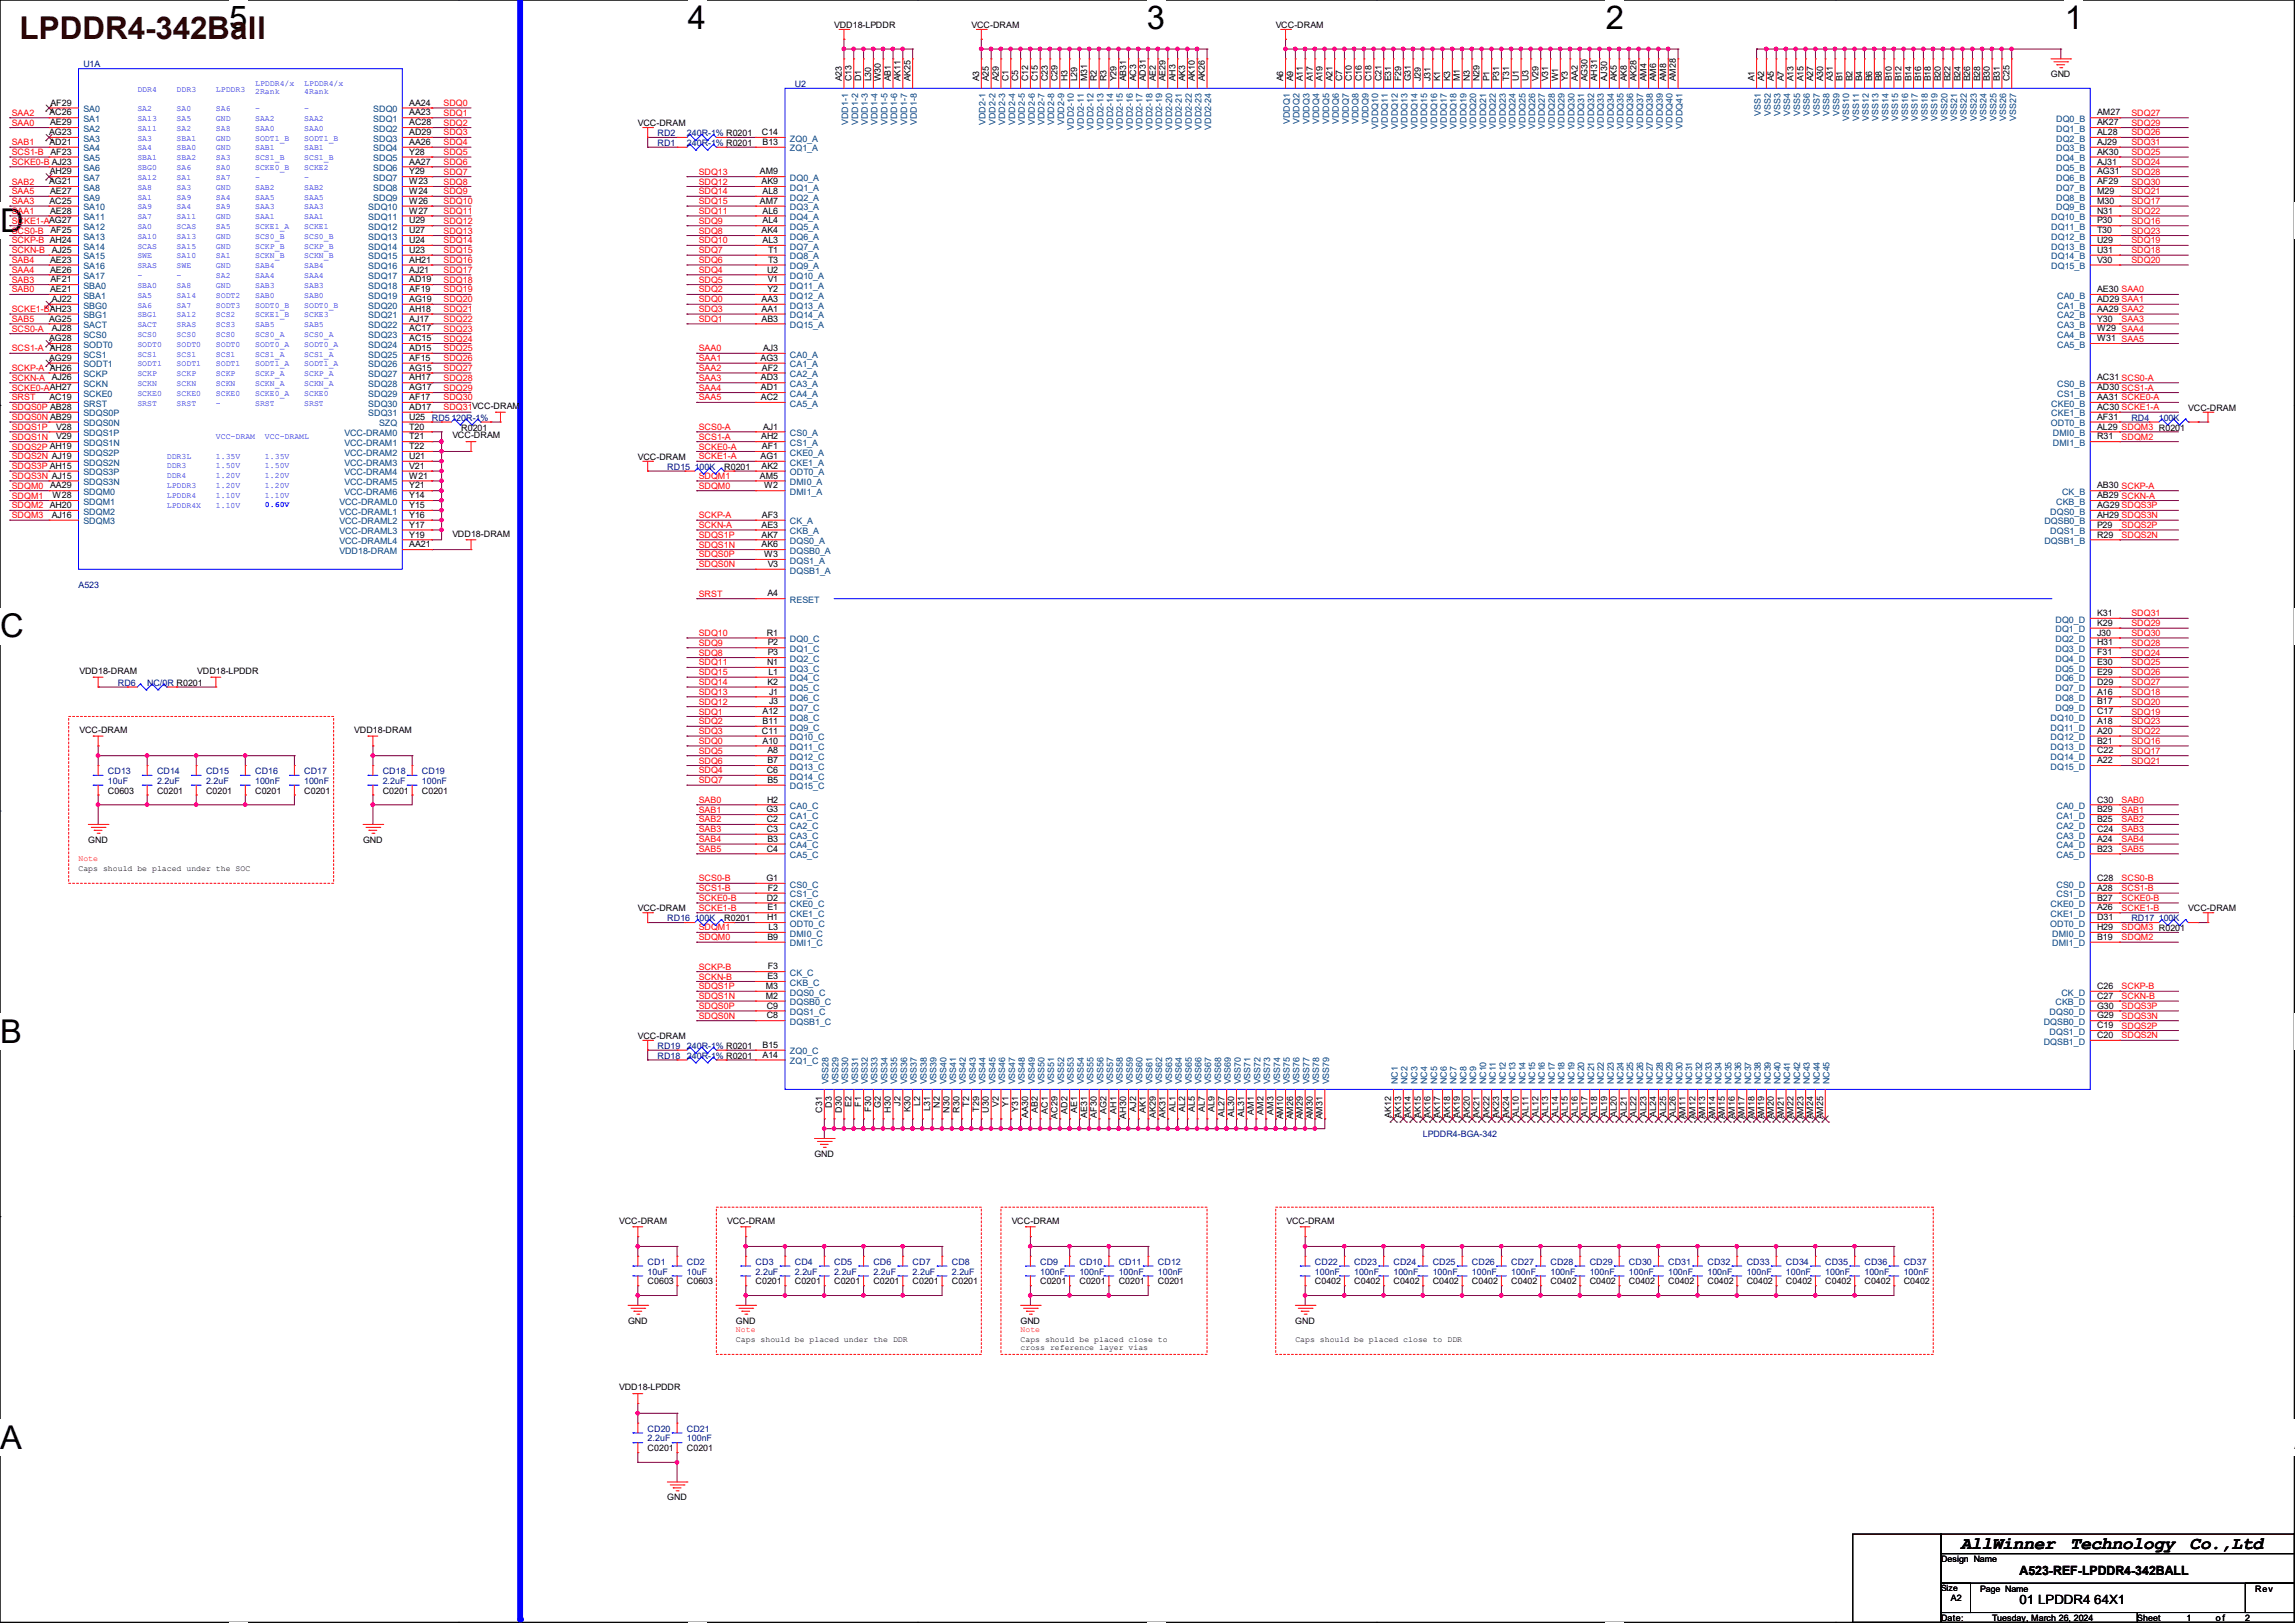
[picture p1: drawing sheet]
<svg xmlns="http://www.w3.org/2000/svg" width="297mm" height="210mm" viewBox="0 0 297 210" stroke-linecap="round" stroke-linejoin="round" font-family="sans-serif">
<defs><g id="words">
<g font-size="4.2">
<text x="29.7" y="3.8">5</text>
<text x="89" y="3.8">4</text>
<text x="148.4" y="3.8">3</text>
<text x="207.8" y="3.8">2</text>
<text x="267.2" y="3.8">1</text>
<text x="0" y="30">D</text>
<text x="0" y="82.5">C</text>
<text x="0" y="135">B</text>
<text x="0" y="187.5">A</text>
<text x="296.9" y="187.5">A</text>
</g>
<text font-size="4.1" fill="#400000" x="2.5" y="5">LPDDR4-342Ball</text>
<g font-size="2.3">
<text x="253.7" y="200.4">AllWinner</text>
<text x="267.9" y="200.4">Technology</text>
<text x="283.4" y="200.4">Co.,Ltd</text>
</g>
<g font-size="1.7">
<text x="261.4" y="203.8">A523-REF-LPDDR4-342BALL</text>
<text x="261.4" y="207.6">01 LPDDR4 64X1</text>
</g>
<g font-size="1.1">
<text x="107.9" y="3.6">VDD18-LPDDR</text>
<text x="125.7" y="3.6">VCC-DRAM</text>
<text x="165.1" y="3.6">VCC-DRAM</text>
<text x="108.9" y="10.5" transform="rotate(-90 108.9 10.5)">A23</text>
<text x="110.2" y="10.5" transform="rotate(-90 110.2 10.5)">C13</text>
<text x="111.5" y="10.5" transform="rotate(-90 111.5 10.5)">D1</text>
<text x="112.7" y="10.5" transform="rotate(-90 112.7 10.5)">L30</text>
<text x="114" y="10.5" transform="rotate(-90 114 10.5)">W30</text>
<text x="115.3" y="10.5" transform="rotate(-90 115.3 10.5)">AB1</text>
<text x="116.5" y="10.5" transform="rotate(-90 116.5 10.5)">AK11</text>
<text x="117.8" y="10.5" transform="rotate(-90 117.8 10.5)">AK25</text>
<text x="126.7" y="10.5" transform="rotate(-90 126.7 10.5)">A3</text>
<text x="128" y="10.5" transform="rotate(-90 128 10.5)">A25</text>
<text x="129.2" y="10.5" transform="rotate(-90 129.2 10.5)">A29</text>
<text x="130.5" y="10.5" transform="rotate(-90 130.5 10.5)">C1</text>
<text x="131.8" y="10.5" transform="rotate(-90 131.8 10.5)">C5</text>
<text x="133.1" y="10.5" transform="rotate(-90 133.1 10.5)">C12</text>
<text x="134.3" y="10.5" transform="rotate(-90 134.3 10.5)">C15</text>
<text x="135.6" y="10.5" transform="rotate(-90 135.6 10.5)">C23</text>
<text x="136.9" y="10.5" transform="rotate(-90 136.9 10.5)">C29</text>
<text x="138.1" y="10.5" transform="rotate(-90 138.1 10.5)">H3</text>
<text x="139.4" y="10.5" transform="rotate(-90 139.4 10.5)">L29</text>
<text x="140.7" y="10.5" transform="rotate(-90 140.7 10.5)">M31</text>
<text x="141.9" y="10.5" transform="rotate(-90 141.9 10.5)">R2</text>
<text x="143.2" y="10.5" transform="rotate(-90 143.2 10.5)">R3</text>
<text x="144.5" y="10.5" transform="rotate(-90 144.5 10.5)">Y29</text>
<text x="145.8" y="10.5" transform="rotate(-90 145.8 10.5)">AB31</text>
<text x="147" y="10.5" transform="rotate(-90 147 10.5)">AC3</text>
<text x="148.3" y="10.5" transform="rotate(-90 148.3 10.5)">AD31</text>
<text x="149.6" y="10.5" transform="rotate(-90 149.6 10.5)">AE2</text>
<text x="150.8" y="10.5" transform="rotate(-90 150.8 10.5)">AE29</text>
<text x="152.1" y="10.5" transform="rotate(-90 152.1 10.5)">AH3</text>
<text x="153.4" y="10.5" transform="rotate(-90 153.4 10.5)">AK3</text>
<text x="154.6" y="10.5" transform="rotate(-90 154.6 10.5)">AK10</text>
<text x="155.9" y="10.5" transform="rotate(-90 155.9 10.5)">AK26</text>
<text x="166.1" y="10.5" transform="rotate(-90 166.1 10.5)">A6</text>
<text x="167.3" y="10.5" transform="rotate(-90 167.3 10.5)">A9</text>
<text x="168.6" y="10.5" transform="rotate(-90 168.6 10.5)">A11</text>
<text x="169.9" y="10.5" transform="rotate(-90 169.9 10.5)">A17</text>
<text x="171.2" y="10.5" transform="rotate(-90 171.2 10.5)">A19</text>
<text x="172.4" y="10.5" transform="rotate(-90 172.4 10.5)">A21</text>
<text x="173.7" y="10.5" transform="rotate(-90 173.7 10.5)">C7</text>
<text x="175" y="10.5" transform="rotate(-90 175 10.5)">C10</text>
<text x="176.2" y="10.5" transform="rotate(-90 176.2 10.5)">C16</text>
<text x="177.5" y="10.5" transform="rotate(-90 177.5 10.5)">C18</text>
<text x="178.8" y="10.5" transform="rotate(-90 178.8 10.5)">C21</text>
<text x="180" y="10.5" transform="rotate(-90 180 10.5)">E31</text>
<text x="181.3" y="10.5" transform="rotate(-90 181.3 10.5)">F29</text>
<text x="182.6" y="10.5" transform="rotate(-90 182.6 10.5)">G31</text>
<text x="183.9" y="10.5" transform="rotate(-90 183.9 10.5)">J29</text>
<text x="185.1" y="10.5" transform="rotate(-90 185.1 10.5)">J31</text>
<text x="186.4" y="10.5" transform="rotate(-90 186.4 10.5)">K1</text>
<text x="187.7" y="10.5" transform="rotate(-90 187.7 10.5)">K3</text>
<text x="188.9" y="10.5" transform="rotate(-90 188.9 10.5)">M1</text>
<text x="190.2" y="10.5" transform="rotate(-90 190.2 10.5)">N3</text>
<text x="191.5" y="10.5" transform="rotate(-90 191.5 10.5)">N29</text>
<text x="192.7" y="10.5" transform="rotate(-90 192.7 10.5)">P1</text>
<text x="194" y="10.5" transform="rotate(-90 194 10.5)">P31</text>
<text x="195.3" y="10.5" transform="rotate(-90 195.3 10.5)">T31</text>
<text x="196.6" y="10.5" transform="rotate(-90 196.6 10.5)">U1</text>
<text x="197.8" y="10.5" transform="rotate(-90 197.8 10.5)">U3</text>
<text x="199.1" y="10.5" transform="rotate(-90 199.1 10.5)">V29</text>
<text x="200.4" y="10.5" transform="rotate(-90 200.4 10.5)">V31</text>
<text x="201.6" y="10.5" transform="rotate(-90 201.6 10.5)">W1</text>
<text x="202.9" y="10.5" transform="rotate(-90 202.9 10.5)">Y3</text>
<text x="204.2" y="10.5" transform="rotate(-90 204.2 10.5)">AA2</text>
<text x="205.4" y="10.5" transform="rotate(-90 205.4 10.5)">AG30</text>
<text x="206.7" y="10.5" transform="rotate(-90 206.7 10.5)">AH31</text>
<text x="208" y="10.5" transform="rotate(-90 208 10.5)">AJ30</text>
<text x="209.3" y="10.5" transform="rotate(-90 209.3 10.5)">AK5</text>
<text x="210.5" y="10.5" transform="rotate(-90 210.5 10.5)">AK8</text>
<text x="211.8" y="10.5" transform="rotate(-90 211.8 10.5)">AK28</text>
<text x="213.1" y="10.5" transform="rotate(-90 213.1 10.5)">AM4</text>
<text x="214.3" y="10.5" transform="rotate(-90 214.3 10.5)">AM6</text>
<text x="215.6" y="10.5" transform="rotate(-90 215.6 10.5)">AM8</text>
<text x="216.9" y="10.5" transform="rotate(-90 216.9 10.5)">AM28</text>
<text x="227" y="10.5" transform="rotate(-90 227 10.5)">A1</text>
<text x="228.3" y="10.5" transform="rotate(-90 228.3 10.5)">A2</text>
<text x="229.6" y="10.5" transform="rotate(-90 229.6 10.5)">A5</text>
<text x="230.9" y="10.5" transform="rotate(-90 230.9 10.5)">A7</text>
<text x="232.1" y="10.5" transform="rotate(-90 232.1 10.5)">A13</text>
<text x="233.4" y="10.5" transform="rotate(-90 233.4 10.5)">A15</text>
<text x="234.7" y="10.5" transform="rotate(-90 234.7 10.5)">A27</text>
<text x="235.9" y="10.5" transform="rotate(-90 235.9 10.5)">A30</text>
<text x="237.2" y="10.5" transform="rotate(-90 237.2 10.5)">A31</text>
<text x="238.5" y="10.5" transform="rotate(-90 238.5 10.5)">B1</text>
<text x="239.7" y="10.5" transform="rotate(-90 239.7 10.5)">B2</text>
<text x="241" y="10.5" transform="rotate(-90 241 10.5)">B4</text>
<text x="242.3" y="10.5" transform="rotate(-90 242.3 10.5)">B6</text>
<text x="243.6" y="10.5" transform="rotate(-90 243.6 10.5)">B8</text>
<text x="244.8" y="10.5" transform="rotate(-90 244.8 10.5)">B10</text>
<text x="246.1" y="10.5" transform="rotate(-90 246.1 10.5)">B12</text>
<text x="247.4" y="10.5" transform="rotate(-90 247.4 10.5)">B14</text>
<text x="248.6" y="10.5" transform="rotate(-90 248.6 10.5)">B16</text>
<text x="249.9" y="10.5" transform="rotate(-90 249.9 10.5)">B18</text>
<text x="251.2" y="10.5" transform="rotate(-90 251.2 10.5)">B20</text>
<text x="252.4" y="10.5" transform="rotate(-90 252.4 10.5)">B22</text>
<text x="253.7" y="10.5" transform="rotate(-90 253.7 10.5)">B24</text>
<text x="255" y="10.5" transform="rotate(-90 255 10.5)">B26</text>
<text x="256.3" y="10.5" transform="rotate(-90 256.3 10.5)">B28</text>
<text x="257.5" y="10.5" transform="rotate(-90 257.5 10.5)">B30</text>
<text x="258.8" y="10.5" transform="rotate(-90 258.8 10.5)">B31</text>
<text x="260.1" y="10.5" transform="rotate(-90 260.1 10.5)">C25</text>
<text x="265.4" y="10">GND</text>
<text x="6.3" y="17.5">AG23</text>
<text x="6.4" y="14.9">AC26</text>
<text x="6.5" y="16.2">AE29</text>
<text x="6.5" y="13.7">AF29</text>
<text x="53" y="13.7">AA24</text>
<text x="53" y="14.9">AA23</text>
<text x="53" y="16.2">AC28</text>
<text x="53" y="17.5">AD29</text>
<text x="82.5" y="16.3">VCC-DRAM</text>
<text x="98.6" y="17.5">C14</text>
<text x="271.4" y="16.2">AK27</text>
<text x="271.4" y="17.5">AL28</text>
<text x="271.4" y="14.9">AM27</text>
<text x="6.3" y="23.8">AG21</text>
<text x="6.4" y="18.8">AD21</text>
<text x="6.4" y="22.6">AH29</text>
<text x="6.5" y="20">AF23</text>
<text x="53" y="18.8">AA26</text>
<text x="53" y="20">Y28</text>
<text x="53" y="21.3">AA27</text>
<text x="53" y="22.6">Y29</text>
<text x="53" y="23.8">W23</text>
<text x="98.3" y="22.6">AM9</text>
<text x="98.5" y="23.8">AK9</text>
<text x="98.7" y="18.8">B13</text>
<text x="271.4" y="18.8">AJ29</text>
<text x="271.4" y="20">AK30</text>
<text x="271.4" y="21.3">AJ31</text>
<text x="271.4" y="22.6">AG31</text>
<text x="271.4" y="23.8">AF29</text>
<text x="6.4" y="26.4">AC25</text>
<text x="6.5" y="25.1">AE27</text>
<text x="6.5" y="27.6">AE28</text>
<text x="53" y="25.1">W24</text>
<text x="53" y="26.4">W26</text>
<text x="53" y="27.6">W27</text>
<text x="53" y="28.9">U29</text>
<text x="98.3" y="26.4">AM7</text>
<text x="98.7" y="28.9">AL4</text>
<text x="98.7" y="27.6">AL6</text>
<text x="98.7" y="25.1">AL8</text>
<text x="271.4" y="25.1">M29</text>
<text x="271.4" y="26.4">M30</text>
<text x="271.4" y="27.6">N31</text>
<text x="271.4" y="28.9">P30</text>
<text x="6.5" y="34">AE23</text>
<text x="6.5" y="35.3">AE26</text>
<text x="6.5" y="30.2">AF25</text>
<text x="6.7" y="32.7">AJ25</text>
<text x="53" y="30.2">U27</text>
<text x="53" y="31.5">U24</text>
<text x="53" y="32.7">U23</text>
<text x="53" y="34">AH21</text>
<text x="53" y="35.3">AJ21</text>
<text x="98.5" y="30.2">AK4</text>
<text x="98.7" y="31.5">AL3</text>
<text x="99.3" y="35.3">U2</text>
<text x="99.4" y="34">T3</text>
<text x="99.4" y="32.7">T1</text>
<text x="271.4" y="30.2">T30</text>
<text x="271.4" y="31.5">U29</text>
<text x="271.4" y="32.7">U31</text>
<text x="271.4" y="34">V30</text>
<text x="6.3" y="41.6">AG25</text>
<text x="6.5" y="37.8">AE21</text>
<text x="6.5" y="36.5">AF21</text>
<text x="6.7" y="39.1">AJ22</text>
<text x="53" y="36.5">AD19</text>
<text x="53" y="37.8">AF19</text>
<text x="53" y="39.1">AG19</text>
<text x="53" y="40.3">AH18</text>
<text x="53" y="41.6">AJ17</text>
<text x="98.5" y="41.6">AB3</text>
<text x="98.5" y="40.3">AA1</text>
<text x="98.5" y="39.1">AA3</text>
<text x="99.3" y="37.8">Y2</text>
<text x="99.4" y="36.5">V1</text>
<text x="271.4" y="37.8">AE30 SAA0</text>
<text x="271.4" y="39.1">AD29 SAA1</text>
<text x="271.4" y="40.3">AA29 SAA2</text>
<text x="271.4" y="41.6">Y30</text>
<text x="6.3" y="44.2">AG28</text>
<text x="6.3" y="46.7">AG29</text>
<text x="6.7" y="42.9">AJ28</text>
<text x="53" y="42.9">AC17</text>
<text x="53" y="44.2">AC15</text>
<text x="53" y="45.4">AD15</text>
<text x="53" y="46.7">AF15</text>
<text x="53" y="48">AG15</text>
<text x="98.4" y="46.7">AG3</text>
<text x="98.6" y="48">AF2</text>
<text x="98.8" y="45.4">AJ3</text>
<text x="271.4" y="42.9">W29 SAA4</text>
<text x="271.4" y="44.2">W31 SAA5</text>
<text x="6.4" y="51.8">AC19</text>
<text x="6.7" y="49.2">AJ26</text>
<text x="53" y="49.2">AH17</text>
<text x="53" y="50.5">AG17</text>
<text x="53" y="51.8">AF17</text>
<text x="53" y="53">AD17</text>
<text x="98.5" y="51.8">AC2</text>
<text x="98.5" y="50.5">AD1</text>
<text x="98.5" y="49.2">AD3</text>
<text x="271.4" y="49.2">AC31 SCS0-A</text>
<text x="271.4" y="50.5">AD30 SCS1-A</text>
<text x="271.4" y="51.8">AA31 SCKE0-A</text>
<text x="271.4" y="53">AC30 SCKE1-A</text>
<text x="283.2" y="53.2">VCC-DRAM</text>
<text x="7.3" y="55.6">V28</text>
<text x="7.3" y="56.9">V29</text>
<text x="53" y="54.3">U25</text>
<text x="53" y="55.6">T20</text>
<text x="53" y="56.9">T21</text>
<text x="53" y="58.1">T22</text>
<text x="53" y="59.4">U21</text>
<text x="58.5" y="56.7">VCC-DRAM</text>
<text x="59.7" y="55.7">R0201</text>
<text x="82.5" y="59.5">VCC-DRAM</text>
<text x="98.4" y="59.4">AG1</text>
<text x="98.5" y="56.9">AH2</text>
<text x="98.6" y="58.1">AF1</text>
<text x="98.8" y="55.6">AJ1</text>
<text x="271.4" y="54.3">AF31</text>
<text x="271.4" y="55.6">AL29 SDQM3 R0201</text>
<text x="271.4" y="56.9">R31</text>
<text x="6.5" y="63.2">AA29</text>
<text x="6.8" y="64.5">W28</text>
<text x="53" y="60.7">V21</text>
<text x="53" y="61.9">W21</text>
<text x="53" y="63.2">Y21</text>
<text x="53" y="64.5">Y14</text>
<text x="53" y="65.7">Y15</text>
<text x="93.7" y="60.8">R0201</text>
<text x="98.3" y="61.9">AM5</text>
<text x="98.5" y="60.7">AK2</text>
<text x="98.9" y="63.2">W2</text>
<text x="271.4" y="63.2">AB30 SCKP-A</text>
<text x="271.4" y="64.5">AB29 SCKN-A</text>
<text x="271.4" y="65.7">AG29 SDQS3P</text>
<text x="6.7" y="67">AJ16</text>
<text x="53" y="67">Y16</text>
<text x="53" y="68.3">Y17</text>
<text x="53" y="69.6">Y19</text>
<text x="53" y="70.8">AA21</text>
<text x="58.5" y="69.4">VDD18-DRAM</text>
<text x="98.5" y="69.6">AK7</text>
<text x="98.5" y="70.8">AK6</text>
<text x="98.5" y="68.3">AE3</text>
<text x="98.6" y="67">AF3</text>
<text x="271.4" y="67">AH29 SDQS3N</text>
<text x="271.4" y="68.3">P29</text>
<text x="271.4" y="69.6">R29</text>
<text x="98.9" y="72.1">W3</text>
<text x="99.3" y="77.2">A4</text>
<text x="99.4" y="73.4">V3</text>
<text x="99.2" y="82.3">R1</text>
<text x="99.4" y="83.5">P2</text>
<text x="271.4" y="79.7">K31</text>
<text x="271.4" y="81">K29</text>
<text x="271.4" y="82.3">J30</text>
<text x="271.4" y="83.5">H31</text>
<text x="10.3" y="87.2">VDD18-DRAM</text>
<text x="25.5" y="87.2">VDD18-LPDDR</text>
<text x="99.3" y="86.1">N1</text>
<text x="99.3" y="88.6">K2</text>
<text x="99.4" y="84.8">P3</text>
<text x="99.4" y="87.3">L1</text>
<text x="99.5" y="89.9">J1</text>
<text x="271.4" y="84.8">F31</text>
<text x="271.4" y="86.1">E30</text>
<text x="271.4" y="87.3">E29</text>
<text x="271.4" y="88.6">D29</text>
<text x="271.4" y="89.9">A16</text>
<text x="10.3" y="94.8">VCC-DRAM</text>
<text x="45.8" y="94.8">VDD18-DRAM</text>
<text x="98.6" y="95">C11</text>
<text x="98.7" y="93.7">B11</text>
<text x="98.7" y="92.4">A12</text>
<text x="99.5" y="91.1">J3</text>
<text x="271.4" y="95">A20</text>
<text x="271.4" y="93.7">A18</text>
<text x="271.4" y="91.1">B17</text>
<text x="271.4" y="92.4">C17</text>
<text x="98.7" y="96.2">A10</text>
<text x="99.2" y="100">C6</text>
<text x="99.3" y="101.3">B5</text>
<text x="99.3" y="98.8">B7</text>
<text x="99.3" y="97.5">A8</text>
<text x="271.4" y="98.8">A22</text>
<text x="271.4" y="97.5">C22</text>
<text x="271.4" y="96.2">B21</text>
<text x="14" y="102.7">C0603</text>
<text x="20.3" y="102.7">C0201</text>
<text x="26.7" y="102.7">C0201</text>
<text x="33" y="102.7">C0201</text>
<text x="39.4" y="102.7">C0201</text>
<text x="49.5" y="102.7">C0201</text>
<text x="54.6" y="102.7">C0201</text>
<text x="99.2" y="105.1">G3</text>
<text x="99.2" y="107.7">C3</text>
<text x="99.2" y="106.4">C2</text>
<text x="99.3" y="103.8">H2</text>
<text x="271.4" y="107.7">C24</text>
<text x="271.4" y="106.4">B25</text>
<text x="271.4" y="105.1">B29</text>
<text x="271.4" y="103.8">C30</text>
<text x="10.2" y="112.7">Caps should be placed under the SOC</text>
<text x="11.4" y="109.1">GND</text>
<text x="47" y="109.1">GND</text>
<text x="99.2" y="110.2">C4</text>
<text x="99.3" y="108.9">B3</text>
<text x="271.4" y="110.2">B23</text>
<text x="271.4" y="108.9">A24</text>
<text x="82.5" y="117.9">VCC-DRAM</text>
<text x="93.7" y="119.2">R0201</text>
<text x="99.2" y="114">G1</text>
<text x="99.2" y="116.5">D2</text>
<text x="99.3" y="119.1">H1</text>
<text x="99.3" y="117.8">E1</text>
<text x="99.4" y="115.3">F2</text>
<text x="271.4" y="119.1">D31</text>
<text x="271.4" y="117.8">A26</text>
<text x="271.4" y="116.5">B27</text>
<text x="271.4" y="115.3">A28</text>
<text x="271.4" y="114">C28</text>
<text x="283.2" y="117.9">VCC-DRAM</text>
<text x="99.3" y="121.6">B9</text>
<text x="99.4" y="125.4">F3</text>
<text x="99.4" y="120.4">L3</text>
<text x="271.4" y="121.6">B19</text>
<text x="271.4" y="120.4">H29</text>
<text x="99.1" y="129.2">M2</text>
<text x="99.1" y="128">M3</text>
<text x="99.2" y="131.8">C8</text>
<text x="99.2" y="130.5">C9</text>
<text x="99.3" y="126.7">E3</text>
<text x="271.4" y="131.8">G29</text>
<text x="271.4" y="130.5">G30</text>
<text x="271.4" y="129.2">C27</text>
<text x="271.4" y="128">C26</text>
<text x="82.5" y="134.5">VCC-DRAM</text>
<text x="98.7" y="135.6">B15</text>
<text x="98.7" y="136.9">A14</text>
<text x="271.4" y="133.1">C19</text>
<text x="271.4" y="134.3">C20</text>
<text x="106.4" y="144" transform="rotate(-90 106.4 144)">C31</text>
<text x="107.7" y="143.3" transform="rotate(-90 107.7 143.3)">D3</text>
<text x="108.9" y="144" transform="rotate(-90 108.9 144)">D30</text>
<text x="110.2" y="143.3" transform="rotate(-90 110.2 143.3)">E2</text>
<text x="111.5" y="143.2" transform="rotate(-90 111.5 143.2)">F1</text>
<text x="112.7" y="143.8" transform="rotate(-90 112.7 143.8)">F30</text>
<text x="114" y="143.4" transform="rotate(-90 114 143.4)">G2</text>
<text x="115.3" y="144" transform="rotate(-90 115.3 144)">H30</text>
<text x="116.5" y="143.1" transform="rotate(-90 116.5 143.1)">J2</text>
<text x="117.8" y="143.9" transform="rotate(-90 117.8 143.9)">K30</text>
<text x="119.1" y="143.1" transform="rotate(-90 119.1 143.1)">L2</text>
<text x="120.4" y="143.8" transform="rotate(-90 120.4 143.8)">L31</text>
<text x="121.6" y="143.3" transform="rotate(-90 121.6 143.3)">N2</text>
<text x="122.9" y="144" transform="rotate(-90 122.9 144)">N30</text>
<text x="124.2" y="144" transform="rotate(-90 124.2 144)">R30</text>
<text x="125.4" y="143.2" transform="rotate(-90 125.4 143.2)">T2</text>
<text x="126.7" y="143.8" transform="rotate(-90 126.7 143.8)">T29</text>
<text x="128" y="144" transform="rotate(-90 128 144)">U30</text>
<text x="129.2" y="143.3" transform="rotate(-90 129.2 143.3)">V2</text>
<text x="130.5" y="143.3" transform="rotate(-90 130.5 143.3)">Y1</text>
<text x="131.8" y="143.9" transform="rotate(-90 131.8 143.9)">Y31</text>
<text x="147" y="143.8" transform="rotate(-90 147 143.8)">AJ2</text>
<text x="152.1" y="143.9" transform="rotate(-90 152.1 143.9)">AL1</text>
<text x="153.4" y="143.9" transform="rotate(-90 153.4 143.9)">AL2</text>
<text x="154.6" y="143.9" transform="rotate(-90 154.6 143.9)">AL5</text>
<text x="155.9" y="143.9" transform="rotate(-90 155.9 143.9)">AL7</text>
<text x="157.2" y="143.9" transform="rotate(-90 157.2 143.9)">AL9</text>
<text x="105.4" y="149.7">GND</text>
<text x="133.1" y="144.6" transform="rotate(-90 133.1 144.6)">AA30</text>
<text x="134.3" y="144" transform="rotate(-90 134.3 144)">AB2</text>
<text x="135.6" y="144.1" transform="rotate(-90 135.6 144.1)">AC1</text>
<text x="136.9" y="144.7" transform="rotate(-90 136.9 144.7)">AC29</text>
<text x="138.1" y="144.1" transform="rotate(-90 138.1 144.1)">AD2</text>
<text x="139.4" y="144" transform="rotate(-90 139.4 144)">AE1</text>
<text x="140.7" y="144.6" transform="rotate(-90 140.7 144.6)">AE31</text>
<text x="141.9" y="144.6" transform="rotate(-90 141.9 144.6)">AF30</text>
<text x="143.2" y="144.1" transform="rotate(-90 143.2 144.1)">AG2</text>
<text x="144.5" y="144.1" transform="rotate(-90 144.5 144.1)">AH1</text>
<text x="145.8" y="144.7" transform="rotate(-90 145.8 144.7)">AH30</text>
<text x="148.3" y="144" transform="rotate(-90 148.3 144)">AK1</text>
<text x="149.6" y="144.6" transform="rotate(-90 149.6 144.6)">AK29</text>
<text x="150.8" y="144.6" transform="rotate(-90 150.8 144.6)">AK31</text>
<text x="158.5" y="144.5" transform="rotate(-90 158.5 144.5)">AL27</text>
<text x="159.7" y="144.5" transform="rotate(-90 159.7 144.5)">AL30</text>
<text x="161" y="144.5" transform="rotate(-90 161 144.5)">AL31</text>
<text x="162.3" y="144.2" transform="rotate(-90 162.3 144.2)">AM1</text>
<text x="163.5" y="144.2" transform="rotate(-90 163.5 144.2)">AM2</text>
<text x="164.8" y="144.2" transform="rotate(-90 164.8 144.2)">AM3</text>
<text x="166.1" y="144.9" transform="rotate(-90 166.1 144.9)">AM10</text>
<text x="167.3" y="144.9" transform="rotate(-90 167.3 144.9)">AM26</text>
<text x="168.6" y="144.9" transform="rotate(-90 168.6 144.9)">AM29</text>
<text x="169.9" y="144.9" transform="rotate(-90 169.9 144.9)">AM30</text>
<text x="171.2" y="144.9" transform="rotate(-90 171.2 144.9)">AM31</text>
<text x="180" y="144.6" transform="rotate(-90 180 144.6)">AK12</text>
<text x="181.3" y="144.6" transform="rotate(-90 181.3 144.6)">AK13</text>
<text x="182.6" y="144.6" transform="rotate(-90 182.6 144.6)">AK14</text>
<text x="183.9" y="144.6" transform="rotate(-90 183.9 144.6)">AK15</text>
<text x="185.1" y="144.6" transform="rotate(-90 185.1 144.6)">AK16</text>
<text x="186.4" y="144.6" transform="rotate(-90 186.4 144.6)">AK17</text>
<text x="187.7" y="144.6" transform="rotate(-90 187.7 144.6)">AK18</text>
<text x="188.9" y="144.6" transform="rotate(-90 188.9 144.6)">AK19</text>
<text x="190.2" y="144.6" transform="rotate(-90 190.2 144.6)">AK20</text>
<text x="191.5" y="144.6" transform="rotate(-90 191.5 144.6)">AK21</text>
<text x="192.7" y="144.6" transform="rotate(-90 192.7 144.6)">AK22</text>
<text x="194" y="144.6" transform="rotate(-90 194 144.6)">AK23</text>
<text x="195.3" y="144.6" transform="rotate(-90 195.3 144.6)">AK24</text>
<text x="196.6" y="144.5" transform="rotate(-90 196.6 144.5)">AL10</text>
<text x="197.8" y="144.5" transform="rotate(-90 197.8 144.5)">AL11</text>
<text x="199.1" y="144.5" transform="rotate(-90 199.1 144.5)">AL12</text>
<text x="200.4" y="144.5" transform="rotate(-90 200.4 144.5)">AL13</text>
<text x="201.6" y="144.5" transform="rotate(-90 201.6 144.5)">AL14</text>
<text x="202.9" y="144.5" transform="rotate(-90 202.9 144.5)">AL15</text>
<text x="204.2" y="144.5" transform="rotate(-90 204.2 144.5)">AL16</text>
<text x="205.4" y="144.5" transform="rotate(-90 205.4 144.5)">AL17</text>
<text x="206.7" y="144.5" transform="rotate(-90 206.7 144.5)">AL18</text>
<text x="208" y="144.5" transform="rotate(-90 208 144.5)">AL19</text>
<text x="209.3" y="144.5" transform="rotate(-90 209.3 144.5)">AL20</text>
<text x="210.5" y="144.5" transform="rotate(-90 210.5 144.5)">AL21</text>
<text x="211.8" y="144.5" transform="rotate(-90 211.8 144.5)">AL22</text>
<text x="213.1" y="144.5" transform="rotate(-90 213.1 144.5)">AL23</text>
<text x="214.3" y="144.5" transform="rotate(-90 214.3 144.5)">AL24</text>
<text x="215.6" y="144.5" transform="rotate(-90 215.6 144.5)">AL25</text>
<text x="216.9" y="144.5" transform="rotate(-90 216.9 144.5)">AL26</text>
<text x="218.2" y="144.9" transform="rotate(-90 218.2 144.9)">AM11</text>
<text x="219.4" y="144.9" transform="rotate(-90 219.4 144.9)">AM12</text>
<text x="220.7" y="144.9" transform="rotate(-90 220.7 144.9)">AM13</text>
<text x="222" y="144.9" transform="rotate(-90 222 144.9)">AM14</text>
<text x="223.2" y="144.9" transform="rotate(-90 223.2 144.9)">AM15</text>
<text x="224.5" y="144.9" transform="rotate(-90 224.5 144.9)">AM16</text>
<text x="225.8" y="144.9" transform="rotate(-90 225.8 144.9)">AM17</text>
<text x="227" y="144.9" transform="rotate(-90 227 144.9)">AM18</text>
<text x="228.3" y="144.9" transform="rotate(-90 228.3 144.9)">AM19</text>
<text x="229.6" y="144.9" transform="rotate(-90 229.6 144.9)">AM20</text>
<text x="230.9" y="144.9" transform="rotate(-90 230.9 144.9)">AM21</text>
<text x="232.1" y="144.9" transform="rotate(-90 232.1 144.9)">AM22</text>
<text x="233.4" y="144.9" transform="rotate(-90 233.4 144.9)">AM23</text>
<text x="234.7" y="144.9" transform="rotate(-90 234.7 144.9)">AM24</text>
<text x="235.9" y="144.9" transform="rotate(-90 235.9 144.9)">AM25</text>
<text x="80.1" y="158.3">VCC-DRAM</text>
<text x="94.1" y="158.3">VCC-DRAM</text>
<text x="130.9" y="158.3">VCC-DRAM</text>
<text x="166.5" y="158.3">VCC-DRAM</text>
<text x="83.8" y="166.2">C0603</text>
<text x="88.9" y="166.2">C0603</text>
<text x="97.8" y="166.2">C0201</text>
<text x="102.9" y="166.2">C0201</text>
<text x="107.9" y="166.2">C0201</text>
<text x="113" y="166.2">C0201</text>
<text x="118.1" y="166.2">C0201</text>
<text x="123.2" y="166.2">C0201</text>
<text x="134.6" y="166.2">C0201</text>
<text x="139.7" y="166.2">C0201</text>
<text x="144.8" y="166.2">C0201</text>
<text x="149.9" y="166.2">C0201</text>
<text x="170.2" y="166.2">C0402</text>
<text x="175.3" y="166.2">C0402</text>
<text x="180.3" y="166.2">C0402</text>
<text x="185.4" y="166.2">C0402</text>
<text x="190.5" y="166.2">C0402</text>
<text x="195.6" y="166.2">C0402</text>
<text x="200.7" y="166.2">C0402</text>
<text x="205.7" y="166.2">C0402</text>
<text x="210.8" y="166.2">C0402</text>
<text x="215.9" y="166.2">C0402</text>
<text x="221" y="166.2">C0402</text>
<text x="226.1" y="166.2">C0402</text>
<text x="231.1" y="166.2">C0402</text>
<text x="236.2" y="166.2">C0402</text>
<text x="241.3" y="166.2">C0402</text>
<text x="246.4" y="166.2">C0402</text>
<text x="81.3" y="171.3">GND</text>
<text x="95.2" y="171.3">GND</text>
<text x="95.2" y="173.7">Caps should be placed under the DDR</text>
<text x="132.1" y="171.3">GND</text>
<text x="132.1" y="173.7">Caps should be placed close to</text>
<text x="167.6" y="171.3">GND</text>
<text x="167.6" y="173.7">Caps should be placed close to DDR</text>
<text x="80.1" y="179.9">VDD18-LPDDR</text>
<text x="132.1" y="174.7">cross reference layer vias</text>
<text x="83.8" y="187.8">C0201</text>
<text x="88.9" y="187.8">C0201</text>
<text x="86.4" y="194.1">GND</text>
<text x="251.2" y="202.1">Design Name</text>
<text x="251.2" y="205.9">Size</text>
<text x="251.2" y="209.8">Date:</text>
<text x="252.5" y="207.2">A2</text>
<text x="256.3" y="206">Page Name</text>
<text x="257.8" y="209.8">Tuesday, March 26, 2024</text>
<text x="276.6" y="209.8">Sheet</text>
<text x="282.9" y="209.8">1</text>
<text x="286.8" y="209.8">o f</text>
<text x="290.6" y="209.8">2</text>
<text x="291.8" y="206">Rev</text>
</g>
<g font-size="1.1" fill="#000080">
<text x="10.8" y="8.7">U1A</text>
<text x="102.9" y="11.3">U2</text>
<text x="85.1" y="17.6">RD2</text>
<text x="88.9" y="17.6">240R-1% R0201</text>
<text x="85.1" y="18.9">RD1</text>
<text x="88.9" y="18.9">240R-1% R0201</text>
<text x="55.9" y="54.4">RD5 120R-1%</text>
<text x="275.8" y="54.4">RD4</text>
<text x="279.4" y="54.4">100K</text>
<text x="86.4" y="60.8">RD15 100K</text>
<text x="10.2" y="76">A523</text>
<text x="15.2" y="88.7">RD6</text>
<text x="19" y="88.7">NC/0R R0201</text>
<text x="14" y="100.2">CD13</text>
<text x="14" y="101.4">10uF</text>
<text x="20.3" y="100.2">CD14</text>
<text x="20.3" y="101.4">2.2uF</text>
<text x="26.7" y="100.2">CD15</text>
<text x="26.7" y="101.4">2.2uF</text>
<text x="33" y="100.2">CD16</text>
<text x="33" y="101.4">100nF</text>
<text x="39.4" y="100.2">CD17</text>
<text x="39.4" y="101.4">100nF</text>
<text x="49.5" y="100.2">CD18</text>
<text x="49.5" y="101.4">2.2uF</text>
<text x="54.6" y="100.2">CD19</text>
<text x="54.6" y="101.4">100nF</text>
<text x="86.4" y="119.2">RD16 100K</text>
<text x="275.8" y="119.2">RD17 100K</text>
<text x="85.1" y="137">RD18</text>
<text x="85.1" y="135.7">RD19</text>
<text x="88.9" y="137">240R-1% R0201</text>
<text x="88.9" y="135.7">240R-1% R0201</text>
<text x="184.1" y="147.2">LPDDR4-BGA-342</text>
<text x="83.8" y="163.7">CD1</text>
<text x="83.8" y="164.9">10uF</text>
<text x="88.9" y="163.7">CD2</text>
<text x="88.9" y="164.9">10uF</text>
<text x="97.8" y="163.7">CD3</text>
<text x="97.8" y="164.9">2.2uF</text>
<text x="102.9" y="163.7">CD4</text>
<text x="102.9" y="164.9">2.2uF</text>
<text x="107.9" y="163.7">CD5</text>
<text x="107.9" y="164.9">2.2uF</text>
<text x="113" y="163.7">CD6</text>
<text x="113" y="164.9">2.2uF</text>
<text x="118.1" y="163.7">CD7</text>
<text x="118.1" y="164.9">2.2uF</text>
<text x="123.2" y="163.7">CD8</text>
<text x="123.2" y="164.9">2.2uF</text>
<text x="134.6" y="163.7">CD9</text>
<text x="134.6" y="164.9">100nF</text>
<text x="139.7" y="163.7">CD10</text>
<text x="139.7" y="164.9">100nF</text>
<text x="144.8" y="163.7">CD11</text>
<text x="144.8" y="164.9">100nF</text>
<text x="149.9" y="163.7">CD12</text>
<text x="149.9" y="164.9">100nF</text>
<text x="170.2" y="163.7">CD22</text>
<text x="170.2" y="164.9">100nF</text>
<text x="175.3" y="163.7">CD23</text>
<text x="175.3" y="164.9">100nF</text>
<text x="180.3" y="163.7">CD24</text>
<text x="180.3" y="164.9">100nF</text>
<text x="185.4" y="163.7">CD25</text>
<text x="185.4" y="164.9">100nF</text>
<text x="190.5" y="163.7">CD26</text>
<text x="190.5" y="164.9">100nF</text>
<text x="195.6" y="163.7">CD27</text>
<text x="195.6" y="164.9">100nF</text>
<text x="200.7" y="163.7">CD28</text>
<text x="200.7" y="164.9">100nF</text>
<text x="205.7" y="163.7">CD29</text>
<text x="205.7" y="164.9">100nF</text>
<text x="210.8" y="163.7">CD30</text>
<text x="210.8" y="164.9">100nF</text>
<text x="215.9" y="163.7">CD31</text>
<text x="215.9" y="164.9">100nF</text>
<text x="221" y="163.7">CD32</text>
<text x="221" y="164.9">100nF</text>
<text x="226.1" y="163.7">CD33</text>
<text x="226.1" y="164.9">100nF</text>
<text x="231.1" y="163.7">CD34</text>
<text x="231.1" y="164.9">100nF</text>
<text x="236.2" y="163.7">CD35</text>
<text x="236.2" y="164.9">100nF</text>
<text x="241.3" y="163.7">CD36</text>
<text x="241.3" y="164.9">100nF</text>
<text x="246.4" y="163.7">CD37</text>
<text x="246.4" y="164.9">100nF</text>
<text x="83.8" y="185.3">CD20</text>
<text x="88.9" y="185.3">CD21</text>
<text x="83.8" y="186.5">2.2uF</text>
<text x="88.9" y="186.5">100nF</text>
</g>
<g font-size="1.1" fill="#00f">
<text x="17.8" y="11.9">DDR4</text>
<text x="22.9" y="11.9">DDR3</text>
<text x="27.9" y="11.9">LPDDR3</text>
<text x="33" y="11.1">LPDDR4/x</text>
<text x="39.4" y="11.1">LPDDR4/x</text>
<text x="17.8" y="14.4">SA2</text>
<text x="17.8" y="15.7">SA13</text>
<text x="17.8" y="16.9">SA11</text>
<text x="22.9" y="15.7">SA5</text>
<text x="22.9" y="16.9">SA2</text>
<text x="22.9" y="14.4">SA0</text>
<text x="27.9" y="16.9">SA8</text>
<text x="27.9" y="15.7">GND</text>
<text x="27.9" y="14.4">SA6</text>
<text x="33" y="16.9">SAA0</text>
<text x="33" y="12.1">2Rank</text>
<text x="33" y="15.7">SAA2</text>
<text x="33" y="14.4">-</text>
<text x="39.4" y="14.4">-</text>
<text x="39.4" y="12.1">4Rank</text>
<text x="39.4" y="16.9">SAA0</text>
<text x="39.4" y="15.7">SAA2</text>
<text x="17.8" y="22">SBG0</text>
<text x="17.8" y="19.5">SA4</text>
<text x="17.8" y="20.7">SBA1</text>
<text x="17.8" y="18.2">SA3</text>
<text x="17.8" y="23.3">SA12</text>
<text x="22.9" y="20.7">SBA2</text>
<text x="22.9" y="23.3">SA1</text>
<text x="22.9" y="19.5">SBA0</text>
<text x="22.9" y="18.2">SBA1</text>
<text x="22.9" y="22">SA6</text>
<text x="27.9" y="22">SA0</text>
<text x="27.9" y="20.7">SA3</text>
<text x="27.9" y="18.2">GND</text>
<text x="27.9" y="23.3">SA7</text>
<text x="27.9" y="19.5">GND</text>
<text x="33" y="20.7">SCS1_B</text>
<text x="33" y="23.3">-</text>
<text x="33" y="18.2">SODT1_B</text>
<text x="33" y="19.5">SAB1</text>
<text x="33" y="22">SCKE0_B</text>
<text x="39.4" y="23.3">-</text>
<text x="39.4" y="20.7">SCS1_B</text>
<text x="39.4" y="19.5">SAB1</text>
<text x="39.4" y="22">SCKE2</text>
<text x="39.4" y="18.2">SODT1_B</text>
<text x="17.8" y="28.4">SA7</text>
<text x="17.8" y="24.6">SA8</text>
<text x="17.8" y="29.6">SA0</text>
<text x="17.8" y="25.8">SA1</text>
<text x="17.8" y="27.1">SA9</text>
<text x="22.9" y="24.6">SA3</text>
<text x="22.9" y="29.6">SCAS</text>
<text x="22.9" y="27.1">SA4</text>
<text x="22.9" y="25.8">SA9</text>
<text x="22.9" y="28.4">SA11</text>
<text x="27.9" y="24.6">GND</text>
<text x="27.9" y="27.1">SA9</text>
<text x="27.9" y="28.4">GND</text>
<text x="27.9" y="29.6">SA5</text>
<text x="27.9" y="25.8">SA4</text>
<text x="33" y="25.8">SAA5</text>
<text x="33" y="27.1">SAA3</text>
<text x="33" y="28.4">SAA1</text>
<text x="33" y="24.6">SAB2</text>
<text x="33" y="29.6">SCKE1_A</text>
<text x="39.4" y="25.8">SAA5</text>
<text x="39.4" y="28.4">SAA1</text>
<text x="39.4" y="29.6">SCKE1</text>
<text x="39.4" y="27.1">SAA3</text>
<text x="39.4" y="24.6">SAB2</text>
<text x="17.8" y="33.4">SWE</text>
<text x="17.8" y="30.9">SA10</text>
<text x="17.8" y="34.7">SRAS</text>
<text x="17.8" y="32.2">SCAS</text>
<text x="17.8" y="36">-</text>
<text x="22.9" y="33.4">SA10</text>
<text x="22.9" y="34.7">SWE</text>
<text x="22.9" y="32.2">SA15</text>
<text x="22.9" y="36">-</text>
<text x="22.9" y="30.9">SA13</text>
<text x="27.9" y="30.9">GND</text>
<text x="27.9" y="34.7">GND</text>
<text x="27.9" y="33.4">SA1</text>
<text x="27.9" y="32.2">GND</text>
<text x="27.9" y="36">SA2</text>
<text x="33" y="30.9">SCS0_B</text>
<text x="33" y="33.4">SCKN_B</text>
<text x="33" y="36">SAA4</text>
<text x="33" y="34.7">SAB4</text>
<text x="33" y="32.2">SCKP_B</text>
<text x="39.4" y="36">SAA4</text>
<text x="39.4" y="30.9">SCS0_B</text>
<text x="39.4" y="33.4">SCKN_B</text>
<text x="39.4" y="32.2">SCKP_B</text>
<text x="39.4" y="34.7">SAB4</text>
<text x="17.8" y="39.8">SA6</text>
<text x="17.8" y="38.5">SA5</text>
<text x="17.8" y="41.1">SBG1</text>
<text x="17.8" y="37.3">SBA0</text>
<text x="22.9" y="41.1">SA12</text>
<text x="22.9" y="38.5">SA14</text>
<text x="22.9" y="37.3">SA8</text>
<text x="22.9" y="39.8">SA7</text>
<text x="27.9" y="37.3">GND</text>
<text x="27.9" y="38.5">SODT2</text>
<text x="27.9" y="41.1">SCS2</text>
<text x="27.9" y="39.8">SODT3</text>
<text x="33" y="37.3">SAB3</text>
<text x="33" y="38.5">SAB0</text>
<text x="33" y="41.1">SCKE1_B</text>
<text x="33" y="39.8">SODT0_B</text>
<text x="39.4" y="39.8">SODT0_B</text>
<text x="39.4" y="41.1">SCKE3</text>
<text x="39.4" y="38.5">SAB0</text>
<text x="39.4" y="37.3">SAB3</text>
<text x="17.8" y="43.6">SCS0</text>
<text x="17.8" y="46.1">SCS1</text>
<text x="17.8" y="42.3">SACT</text>
<text x="17.8" y="44.9">SODT0</text>
<text x="17.8" y="47.4">SODT1</text>
<text x="22.9" y="46.1">SCS1</text>
<text x="22.9" y="42.3">SRAS</text>
<text x="22.9" y="43.6">SCS0</text>
<text x="22.9" y="47.4">SODT1</text>
<text x="22.9" y="44.9">SODT0</text>
<text x="27.9" y="47.4">SODT1</text>
<text x="27.9" y="43.6">SCS0</text>
<text x="27.9" y="44.9">SODT0</text>
<text x="27.9" y="46.1">SCS1</text>
<text x="27.9" y="42.3">SCS3</text>
<text x="33" y="42.3">SAB5</text>
<text x="33" y="46.1">SCS1_A</text>
<text x="33" y="43.6">SCS0_A</text>
<text x="33" y="47.4">SODT1_A</text>
<text x="33" y="44.9">SODT0_A</text>
<text x="39.4" y="47.4">SODT1_A</text>
<text x="39.4" y="44.9">SODT0_A</text>
<text x="39.4" y="46.1">SCS1_A</text>
<text x="39.4" y="43.6">SCS0_A</text>
<text x="39.4" y="42.3">SAB5</text>
<text x="17.8" y="48.7">SCKP</text>
<text x="17.8" y="52.5">SRST</text>
<text x="17.8" y="50">SCKN</text>
<text x="17.8" y="51.2">SCKE0</text>
<text x="22.9" y="52.5">SRST</text>
<text x="22.9" y="48.7">SCKP</text>
<text x="22.9" y="51.2">SCKE0</text>
<text x="22.9" y="50">SCKN</text>
<text x="27.9" y="51.2">SCKE0</text>
<text x="27.9" y="50">SCKN</text>
<text x="27.9" y="48.7">SCKP</text>
<text x="27.9" y="52.5">-</text>
<text x="33" y="52.5">SRST</text>
<text x="33" y="48.7">SCKP_A</text>
<text x="33" y="50">SCKN_A</text>
<text x="33" y="51.2">SCKE0_A</text>
<text x="39.4" y="51.2">SCKE0</text>
<text x="39.4" y="50">SCKN_A</text>
<text x="39.4" y="48.7">SCKP_A</text>
<text x="39.4" y="52.5">SRST</text>
<text x="21.6" y="59.4">DDR3L</text>
<text x="27.9" y="59.4">1.35V</text>
<text x="27.9" y="56.8">VCC-DRAM</text>
<text x="34.3" y="59.4">1.35V</text>
<text x="34.3" y="56.8">VCC-DRAML</text>
<text x="21.6" y="61.9">DDR4</text>
<text x="21.6" y="63.2">LPDDR3</text>
<text x="21.6" y="65.7">LPDDR4X</text>
<text x="21.6" y="64.4">LPDDR4</text>
<text x="21.6" y="60.6">DDR3</text>
<text x="27.9" y="61.9">1.20V</text>
<text x="27.9" y="63.2">1.20V</text>
<text x="27.9" y="65.7">1.10V</text>
<text x="27.9" y="60.6">1.50V</text>
<text x="27.9" y="64.4">1.10V</text>
<text x="34.3" y="63.2">1.20V</text>
<text x="34.3" y="64.4">1.10V</text>
<text x="34.3" y="65.7">0.60V</text>
<text x="34.3" y="61.9">1.20V</text>
<text x="34.3" y="60.6">1.50V</text>
</g>
<g font-size="1.1" fill="#f00">
<text x="1.5" y="16.3">SAA0</text>
<text x="1.5" y="15">SAA2</text>
<text x="57.4" y="16.3">SDQ2</text>
<text x="57.4" y="17.5">SDQ3</text>
<text x="57.4" y="13.7">SDQ0</text>
<text x="57.4" y="15">SDQ1</text>
<text x="275.8" y="17.5">SDQ26</text>
<text x="275.8" y="16.3">SDQ29</text>
<text x="275.8" y="15">SDQ27</text>
<text x="1.5" y="18.8">SAB1</text>
<text x="1.5" y="20.1">SCS1-B</text>
<text x="1.5" y="21.3">SCKE0-B AJ23</text>
<text x="1.5" y="23.9">SAB2</text>
<text x="57.4" y="22.6">SDQ7</text>
<text x="57.4" y="23.9">SDQ8</text>
<text x="57.4" y="18.8">SDQ4</text>
<text x="57.4" y="20.1">SDQ5</text>
<text x="57.4" y="21.3">SDQ6</text>
<text x="90.4" y="23.9">SDQ12</text>
<text x="90.4" y="22.6">SDQ13</text>
<text x="275.8" y="23.9">SDQ30</text>
<text x="275.8" y="22.6">SDQ28</text>
<text x="275.8" y="21.3">SDQ24</text>
<text x="275.8" y="20.1">SDQ25</text>
<text x="275.8" y="18.8">SDQ31</text>
<text x="1.5" y="26.4">SAA3</text>
<text x="1.5" y="29">SCKE1-AAG27</text>
<text x="1.5" y="25.1">SAA5</text>
<text x="1.5" y="27.7">SAA1</text>
<text x="57.4" y="29">SDQ12</text>
<text x="57.4" y="26.4">SDQ10</text>
<text x="57.4" y="27.7">SDQ11</text>
<text x="57.4" y="25.1">SDQ9</text>
<text x="90.4" y="29">SDQ9</text>
<text x="90.4" y="27.7">SDQ11</text>
<text x="90.4" y="26.4">SDQ15</text>
<text x="90.4" y="25.1">SDQ14</text>
<text x="275.8" y="29">SDQ16</text>
<text x="275.8" y="26.4">SDQ17</text>
<text x="275.8" y="25.1">SDQ21</text>
<text x="275.8" y="27.7">SDQ22</text>
<text x="1.5" y="35.3">SAA4</text>
<text x="1.5" y="30.2">SCS0-B</text>
<text x="1.5" y="31.5">SCKP-B AH24</text>
<text x="1.5" y="32.8">SCKN-B</text>
<text x="1.5" y="34">SAB4</text>
<text x="57.4" y="32.8">SDQ15</text>
<text x="57.4" y="34">SDQ16</text>
<text x="57.4" y="35.3">SDQ17</text>
<text x="57.4" y="30.2">SDQ13</text>
<text x="57.4" y="31.5">SDQ14</text>
<text x="90.4" y="35.3">SDQ4</text>
<text x="90.4" y="31.5">SDQ10</text>
<text x="90.4" y="30.2">SDQ8</text>
<text x="90.4" y="32.8">SDQ7</text>
<text x="90.4" y="34">SDQ6</text>
<text x="275.8" y="34">SDQ20</text>
<text x="275.8" y="32.8">SDQ18</text>
<text x="275.8" y="31.5">SDQ19</text>
<text x="275.8" y="30.2">SDQ23</text>
<text x="1.5" y="40.4">SCKE1-BAH23</text>
<text x="1.5" y="41.7">SAB5</text>
<text x="1.5" y="36.6">SAB3</text>
<text x="1.5" y="37.8">SAB0</text>
<text x="57.4" y="39.1">SDQ20</text>
<text x="57.4" y="40.4">SDQ21</text>
<text x="57.4" y="41.7">SDQ22</text>
<text x="57.4" y="36.6">SDQ18</text>
<text x="57.4" y="37.8">SDQ19</text>
<text x="90.4" y="41.7">SDQ1</text>
<text x="90.4" y="39.1">SDQ0</text>
<text x="90.4" y="36.6">SDQ5</text>
<text x="90.4" y="40.4">SDQ3</text>
<text x="90.4" y="37.8">SDQ2</text>
<text x="274.6" y="41.7">SAA3</text>
<text x="1.5" y="42.9">SCS0-A</text>
<text x="1.5" y="45.5">SCS1-A AH28</text>
<text x="57.4" y="46.7">SDQ26</text>
<text x="57.4" y="42.9">SDQ23</text>
<text x="57.4" y="44.2">SDQ24</text>
<text x="57.4" y="45.5">SDQ25</text>
<text x="90.4" y="45.5">SAA0</text>
<text x="90.4" y="46.7">SAA1</text>
<text x="1.5" y="51.8">SRST</text>
<text x="1.5" y="53.1">SDQS0P AB28</text>
<text x="1.5" y="50.5">SCKE0-AAH27</text>
<text x="1.5" y="48">SCKP-A AH26</text>
<text x="1.5" y="49.3">SCKN-A</text>
<text x="57.4" y="53.1">SDQ31VCC-DRAM</text>
<text x="57.4" y="49.3">SDQ28</text>
<text x="57.4" y="50.5">SDQ29</text>
<text x="57.4" y="51.8">SDQ30</text>
<text x="57.4" y="48">SDQ27</text>
<text x="90.4" y="48">SAA2</text>
<text x="90.4" y="49.3">SAA3</text>
<text x="90.4" y="50.5">SAA4</text>
<text x="90.4" y="51.8">SAA5</text>
<text x="1.5" y="59.4">SDQS2N AJ19</text>
<text x="1.5" y="55.6">SDQS1P</text>
<text x="1.5" y="54.4">SDQS0N AB29</text>
<text x="1.5" y="58.2">SDQS2P AH19</text>
<text x="1.5" y="56.9">SDQS1N</text>
<text x="90.4" y="55.6">SCS0-A</text>
<text x="90.4" y="56.9">SCS1-A</text>
<text x="90.4" y="58.2">SCKE0-A</text>
<text x="90.4" y="59.4">SCKE1-A</text>
<text x="274.6" y="56.9">SDQM2</text>
<text x="1.5" y="60.7">SDQS3P AH15</text>
<text x="1.5" y="62">SDQS3N AJ15</text>
<text x="1.5" y="65.8">SDQM2 AH20</text>
<text x="1.5" y="64.5">SDQM1</text>
<text x="1.5" y="63.2">SDQM0</text>
<text x="90.4" y="63.2">SDQM0</text>
<text x="90.4" y="62">SDQM1</text>
<text x="1.5" y="67.1">SDQM3</text>
<text x="90.4" y="67.1">SCKP-A</text>
<text x="90.4" y="68.3">SCKN-A</text>
<text x="90.4" y="69.6">SDQS1P</text>
<text x="90.4" y="70.9">SDQS1N</text>
<text x="274.6" y="68.3">SDQS2P</text>
<text x="274.6" y="69.6">SDQS2N</text>
<text x="90.4" y="77.2">SRST</text>
<text x="90.4" y="72.1">SDQS0P</text>
<text x="90.4" y="73.4">SDQS0N</text>
<text x="90.4" y="83.6">SDQ9</text>
<text x="90.4" y="82.3">SDQ10</text>
<text x="275.8" y="83.6">SDQ28</text>
<text x="275.8" y="82.3">SDQ30</text>
<text x="275.8" y="81">SDQ29</text>
<text x="275.8" y="79.8">SDQ31</text>
<text x="90.4" y="89.9">SDQ13</text>
<text x="90.4" y="88.6">SDQ14</text>
<text x="90.4" y="87.4">SDQ15</text>
<text x="90.4" y="86.1">SDQ11</text>
<text x="90.4" y="84.8">SDQ8</text>
<text x="275.8" y="88.6">SDQ27</text>
<text x="275.8" y="87.4">SDQ26</text>
<text x="275.8" y="86.1">SDQ25</text>
<text x="275.8" y="84.8">SDQ24</text>
<text x="275.8" y="89.9">SDQ18</text>
<text x="90.4" y="95">SDQ3</text>
<text x="90.4" y="92.5">SDQ1</text>
<text x="90.4" y="91.2">SDQ12</text>
<text x="90.4" y="93.7">SDQ2</text>
<text x="275.8" y="91.2">SDQ20</text>
<text x="275.8" y="95">SDQ22</text>
<text x="275.8" y="92.5">SDQ19</text>
<text x="275.8" y="93.7">SDQ23</text>
<text x="90.4" y="100.1">SDQ4</text>
<text x="90.4" y="101.3">SDQ7</text>
<text x="90.4" y="98.8">SDQ6</text>
<text x="90.4" y="97.5">SDQ5</text>
<text x="90.4" y="96.3">SDQ0</text>
<text x="275.8" y="97.5">SDQ17</text>
<text x="275.8" y="96.3">SDQ16</text>
<text x="275.8" y="98.8">SDQ21</text>
<text x="90.4" y="103.9">SAB0</text>
<text x="90.4" y="105.2">SAB1</text>
<text x="90.4" y="106.4">SAB2</text>
<text x="90.4" y="107.7">SAB3</text>
<text x="274.6" y="103.9">SAB0</text>
<text x="274.6" y="105.2">SAB1</text>
<text x="274.6" y="106.4">SAB2</text>
<text x="274.6" y="107.7">SAB3</text>
<text x="10.2" y="111.4">Note</text>
<text x="90.4" y="109">SAB4</text>
<text x="90.4" y="110.2">SAB5</text>
<text x="274.6" y="109">SAB4</text>
<text x="274.6" y="110.2">SAB5</text>
<text x="90.4" y="114">SCS0-B</text>
<text x="90.4" y="115.3">SCS1-B</text>
<text x="90.4" y="116.6">SCKE0-B</text>
<text x="90.4" y="117.9">SCKE1-B</text>
<text x="274.6" y="114">SCS0-B</text>
<text x="274.6" y="115.3">SCS1-B</text>
<text x="274.6" y="116.6">SCKE0-B</text>
<text x="274.6" y="117.9">SCKE1-B</text>
<text x="90.4" y="125.5">SCKP-B</text>
<text x="90.4" y="121.7">SDQM0</text>
<text x="90.4" y="120.4">SDQM1</text>
<text x="274.6" y="121.7">SDQM2</text>
<text x="274.6" y="120.4">SDQM3 R0201</text>
<text x="90.4" y="126.7">SCKN-B</text>
<text x="90.4" y="130.6">SDQS0P</text>
<text x="90.4" y="131.8">SDQS0N</text>
<text x="90.4" y="128">SDQS1P</text>
<text x="90.4" y="129.3">SDQS1N</text>
<text x="274.6" y="128">SCKP-B</text>
<text x="274.6" y="129.3">SCKN-B</text>
<text x="274.6" y="131.8">SDQS3N</text>
<text x="274.6" y="130.6">SDQS3P</text>
<text x="274.6" y="133.1">SDQS2P</text>
<text x="274.6" y="134.4">SDQS2N</text>
<text x="95.2" y="172.4">Note</text>
<text x="132.1" y="172.4">Note</text>
</g>
<g font-size="1.1" fill="#004080">
<text x="10.8" y="14.5">SA0</text>
<text x="10.8" y="15.8">SA1</text>
<text x="10.8" y="17.1">SA2</text>
<text x="48.3" y="14.5">SDQ0</text>
<text x="48.3" y="15.8">SDQ1</text>
<text x="48.3" y="17.1">SDQ2</text>
<text x="109.8" y="16.2" transform="rotate(-90 109.8 16.2)">VDD1-1</text>
<text x="111" y="16.2" transform="rotate(-90 111 16.2)">VDD1-2</text>
<text x="112.3" y="16.2" transform="rotate(-90 112.3 16.2)">VDD1-3</text>
<text x="113.6" y="16.2" transform="rotate(-90 113.6 16.2)">VDD1-4</text>
<text x="114.9" y="16.2" transform="rotate(-90 114.9 16.2)">VDD1-5</text>
<text x="116.1" y="16.2" transform="rotate(-90 116.1 16.2)">VDD1-6</text>
<text x="117.4" y="16.2" transform="rotate(-90 117.4 16.2)">VDD1-7</text>
<text x="118.7" y="16.2" transform="rotate(-90 118.7 16.2)">VDD1-8</text>
<text x="127.6" y="16.2" transform="rotate(-90 127.6 16.2)">VDD2-1</text>
<text x="128.8" y="16.2" transform="rotate(-90 128.8 16.2)">VDD2-2</text>
<text x="130.1" y="16.2" transform="rotate(-90 130.1 16.2)">VDD2-3</text>
<text x="131.4" y="16.2" transform="rotate(-90 131.4 16.2)">VDD2-4</text>
<text x="132.6" y="16.2" transform="rotate(-90 132.6 16.2)">VDD2-5</text>
<text x="133.9" y="16.2" transform="rotate(-90 133.9 16.2)">VDD2-6</text>
<text x="135.2" y="16.2" transform="rotate(-90 135.2 16.2)">VDD2-7</text>
<text x="136.4" y="16.2" transform="rotate(-90 136.4 16.2)">VDD2-8</text>
<text x="137.7" y="16.2" transform="rotate(-90 137.7 16.2)">VDD2-9</text>
<text x="139" y="16.8" transform="rotate(-90 139 16.8)">VDD2-10</text>
<text x="140.3" y="16.8" transform="rotate(-90 140.3 16.8)">VDD2-11</text>
<text x="141.5" y="16.8" transform="rotate(-90 141.5 16.8)">VDD2-12</text>
<text x="142.8" y="16.8" transform="rotate(-90 142.8 16.8)">VDD2-13</text>
<text x="144.1" y="16.8" transform="rotate(-90 144.1 16.8)">VDD2-14</text>
<text x="145.3" y="16.8" transform="rotate(-90 145.3 16.8)">VDD2-15</text>
<text x="146.6" y="16.8" transform="rotate(-90 146.6 16.8)">VDD2-16</text>
<text x="147.9" y="16.8" transform="rotate(-90 147.9 16.8)">VDD2-17</text>
<text x="149.1" y="16.8" transform="rotate(-90 149.1 16.8)">VDD2-18</text>
<text x="150.4" y="16.8" transform="rotate(-90 150.4 16.8)">VDD2-19</text>
<text x="151.7" y="16.8" transform="rotate(-90 151.7 16.8)">VDD2-20</text>
<text x="153" y="16.8" transform="rotate(-90 153 16.8)">VDD2-21</text>
<text x="154.2" y="16.8" transform="rotate(-90 154.2 16.8)">VDD2-22</text>
<text x="155.5" y="16.8" transform="rotate(-90 155.5 16.8)">VDD2-23</text>
<text x="156.8" y="16.8" transform="rotate(-90 156.8 16.8)">VDD2-24</text>
<text x="166.9" y="16" transform="rotate(-90 166.9 16)">VDDQ1</text>
<text x="168.2" y="16" transform="rotate(-90 168.2 16)">VDDQ2</text>
<text x="169.5" y="16" transform="rotate(-90 169.5 16)">VDDQ3</text>
<text x="170.7" y="16" transform="rotate(-90 170.7 16)">VDDQ4</text>
<text x="172" y="16" transform="rotate(-90 172 16)">VDDQ5</text>
<text x="173.3" y="16" transform="rotate(-90 173.3 16)">VDDQ6</text>
<text x="174.5" y="16" transform="rotate(-90 174.5 16)">VDDQ7</text>
<text x="175.8" y="16" transform="rotate(-90 175.8 16)">VDDQ8</text>
<text x="177.1" y="16" transform="rotate(-90 177.1 16)">VDDQ9</text>
<text x="178.4" y="16.7" transform="rotate(-90 178.4 16.7)">VDDQ10</text>
<text x="179.6" y="16.7" transform="rotate(-90 179.6 16.7)">VDDQ11</text>
<text x="180.9" y="16.7" transform="rotate(-90 180.9 16.7)">VDDQ12</text>
<text x="182.2" y="16.7" transform="rotate(-90 182.2 16.7)">VDDQ13</text>
<text x="183.4" y="16.7" transform="rotate(-90 183.4 16.7)">VDDQ14</text>
<text x="184.7" y="16.7" transform="rotate(-90 184.7 16.7)">VDDQ15</text>
<text x="186" y="16.7" transform="rotate(-90 186 16.7)">VDDQ16</text>
<text x="187.2" y="16.7" transform="rotate(-90 187.2 16.7)">VDDQ17</text>
<text x="188.5" y="16.7" transform="rotate(-90 188.5 16.7)">VDDQ18</text>
<text x="189.8" y="16.7" transform="rotate(-90 189.8 16.7)">VDDQ19</text>
<text x="191.1" y="16.7" transform="rotate(-90 191.1 16.7)">VDDQ20</text>
<text x="192.3" y="16.7" transform="rotate(-90 192.3 16.7)">VDDQ21</text>
<text x="193.6" y="16.7" transform="rotate(-90 193.6 16.7)">VDDQ22</text>
<text x="194.9" y="16.7" transform="rotate(-90 194.9 16.7)">VDDQ23</text>
<text x="196.1" y="16.7" transform="rotate(-90 196.1 16.7)">VDDQ24</text>
<text x="197.4" y="16.7" transform="rotate(-90 197.4 16.7)">VDDQ25</text>
<text x="198.7" y="16.7" transform="rotate(-90 198.7 16.7)">VDDQ26</text>
<text x="199.9" y="16.7" transform="rotate(-90 199.9 16.7)">VDDQ27</text>
<text x="201.2" y="16.7" transform="rotate(-90 201.2 16.7)">VDDQ28</text>
<text x="202.5" y="16.7" transform="rotate(-90 202.5 16.7)">VDDQ29</text>
<text x="203.8" y="16.7" transform="rotate(-90 203.8 16.7)">VDDQ30</text>
<text x="205" y="16.7" transform="rotate(-90 205 16.7)">VDDQ31</text>
<text x="206.3" y="16.7" transform="rotate(-90 206.3 16.7)">VDDQ32</text>
<text x="207.6" y="16.7" transform="rotate(-90 207.6 16.7)">VDDQ33</text>
<text x="208.8" y="16.7" transform="rotate(-90 208.8 16.7)">VDDQ34</text>
<text x="210.1" y="16.7" transform="rotate(-90 210.1 16.7)">VDDQ35</text>
<text x="211.4" y="16.7" transform="rotate(-90 211.4 16.7)">VDDQ36</text>
<text x="212.6" y="16.7" transform="rotate(-90 212.6 16.7)">VDDQ37</text>
<text x="213.9" y="16.7" transform="rotate(-90 213.9 16.7)">VDDQ38</text>
<text x="215.2" y="16.7" transform="rotate(-90 215.2 16.7)">VDDQ39</text>
<text x="216.5" y="16.7" transform="rotate(-90 216.5 16.7)">VDDQ40</text>
<text x="217.7" y="16.7" transform="rotate(-90 217.7 16.7)">VDDQ41</text>
<text x="227.9" y="15" transform="rotate(-90 227.9 15)">VSS1</text>
<text x="229.2" y="15" transform="rotate(-90 229.2 15)">VSS2</text>
<text x="230.4" y="15" transform="rotate(-90 230.4 15)">VSS3</text>
<text x="231.7" y="15" transform="rotate(-90 231.7 15)">VSS4</text>
<text x="233" y="15" transform="rotate(-90 233 15)">VSS5</text>
<text x="234.2" y="15" transform="rotate(-90 234.2 15)">VSS6</text>
<text x="235.5" y="15" transform="rotate(-90 235.5 15)">VSS7</text>
<text x="236.8" y="15" transform="rotate(-90 236.8 15)">VSS8</text>
<text x="238" y="15" transform="rotate(-90 238 15)">VSS9</text>
<text x="239.3" y="15.6" transform="rotate(-90 239.3 15.6)">VSS10</text>
<text x="240.6" y="15.6" transform="rotate(-90 240.6 15.6)">VSS11</text>
<text x="241.9" y="15.6" transform="rotate(-90 241.9 15.6)">VSS12</text>
<text x="243.1" y="15.6" transform="rotate(-90 243.1 15.6)">VSS13</text>
<text x="244.4" y="15.6" transform="rotate(-90 244.4 15.6)">VSS14</text>
<text x="245.7" y="15.6" transform="rotate(-90 245.7 15.6)">VSS15</text>
<text x="246.9" y="15.6" transform="rotate(-90 246.9 15.6)">VSS16</text>
<text x="248.2" y="15.6" transform="rotate(-90 248.2 15.6)">VSS17</text>
<text x="249.5" y="15.6" transform="rotate(-90 249.5 15.6)">VSS18</text>
<text x="250.7" y="15.6" transform="rotate(-90 250.7 15.6)">VSS19</text>
<text x="252" y="15.6" transform="rotate(-90 252 15.6)">VSS20</text>
<text x="253.3" y="15.6" transform="rotate(-90 253.3 15.6)">VSS21</text>
<text x="254.6" y="15.6" transform="rotate(-90 254.6 15.6)">VSS22</text>
<text x="255.8" y="15.6" transform="rotate(-90 255.8 15.6)">VSS23</text>
<text x="257.1" y="15.6" transform="rotate(-90 257.1 15.6)">VSS24</text>
<text x="258.4" y="15.6" transform="rotate(-90 258.4 15.6)">VSS25</text>
<text x="259.6" y="15.6" transform="rotate(-90 259.6 15.6)">VSS26</text>
<text x="260.9" y="15.6" transform="rotate(-90 260.9 15.6)">VSS27</text>
<text x="266.1" y="17.1">DQ1_B</text>
<text x="266.1" y="15.8">DQ0_B</text>
<text x="10.8" y="18.3">SA3</text>
<text x="10.8" y="19.6">SA4</text>
<text x="10.8" y="20.9">SA5</text>
<text x="10.8" y="22.1">SA6</text>
<text x="10.8" y="23.4">SA7</text>
<text x="48.3" y="18.3">SDQ3</text>
<text x="48.3" y="19.6">SDQ4</text>
<text x="48.3" y="20.9">SDQ5</text>
<text x="48.3" y="22.1">SDQ6</text>
<text x="48.3" y="23.4">SDQ7</text>
<text x="102.2" y="18.3">ZQ0_A</text>
<text x="102.2" y="19.6">ZQ1_A</text>
<text x="102.2" y="23.4">DQ0_A</text>
<text x="266.1" y="18.3">DQ2_B</text>
<text x="266.1" y="19.6">DQ3_B</text>
<text x="266.1" y="20.9">DQ4_B</text>
<text x="266.1" y="22.1">DQ5_B</text>
<text x="266.1" y="23.4">DQ6_B</text>
<text x="10.8" y="24.7">SA8</text>
<text x="10.8" y="26">SA9</text>
<text x="10.8" y="27.2">SA10</text>
<text x="10.8" y="28.5">SA11</text>
<text x="10.8" y="29.8">SA12</text>
<text x="47.7" y="27.2">SDQ10</text>
<text x="47.7" y="28.5">SDQ11</text>
<text x="47.7" y="29.8">SDQ12</text>
<text x="48.3" y="24.7">SDQ8</text>
<text x="48.3" y="26">SDQ9</text>
<text x="102.2" y="29.8">DQ5_A</text>
<text x="102.2" y="28.5">DQ4_A</text>
<text x="102.2" y="27.2">DQ3_A</text>
<text x="102.2" y="26">DQ2_A</text>
<text x="102.2" y="24.7">DQ1_A</text>
<text x="265.5" y="28.5">DQ10_B</text>
<text x="265.5" y="29.8">DQ11_B</text>
<text x="266.1" y="24.7">DQ7_B</text>
<text x="266.1" y="26">DQ8_B</text>
<text x="266.1" y="27.2">DQ9_B</text>
<text x="10.8" y="31">SA13</text>
<text x="10.8" y="32.3">SA14</text>
<text x="10.8" y="33.6">SA15</text>
<text x="10.8" y="34.8">SA16</text>
<text x="47.7" y="31">SDQ13</text>
<text x="47.7" y="32.3">SDQ14</text>
<text x="47.7" y="33.6">SDQ15</text>
<text x="47.7" y="34.8">SDQ16</text>
<text x="102.2" y="34.8">DQ9_A</text>
<text x="102.2" y="33.6">DQ8_A</text>
<text x="102.2" y="32.3">DQ7_A</text>
<text x="102.2" y="31">DQ6_A</text>
<text x="265.5" y="31">DQ12_B</text>
<text x="265.5" y="32.3">DQ13_B</text>
<text x="265.5" y="33.6">DQ14_B</text>
<text x="265.5" y="34.8">DQ15_B</text>
<text x="10.8" y="36.1">SA17</text>
<text x="10.8" y="37.4">SBA0</text>
<text x="10.8" y="38.7">SBA1</text>
<text x="10.8" y="39.9">SBG0</text>
<text x="10.8" y="41.2">SBG1</text>
<text x="47.7" y="36.1">SDQ17</text>
<text x="47.7" y="37.4">SDQ18</text>
<text x="47.7" y="38.7">SDQ19</text>
<text x="47.7" y="39.9">SDQ20</text>
<text x="47.7" y="41.2">SDQ21</text>
<text x="102.2" y="41.2">DQ14_A</text>
<text x="102.2" y="39.9">DQ13_A</text>
<text x="102.2" y="38.7">DQ12_A</text>
<text x="102.2" y="37.4">DQ11_A</text>
<text x="102.2" y="36.1">DQ10_A</text>
<text x="266.2" y="38.7">CA0_B</text>
<text x="266.2" y="39.9">CA1_B</text>
<text x="266.2" y="41.2">CA2_B</text>
<text x="10.8" y="42.5">SACT</text>
<text x="10.8" y="43.7">SCS0</text>
<text x="10.8" y="45">SODT0</text>
<text x="10.8" y="46.3">SCS1</text>
<text x="10.8" y="47.5">SODT1</text>
<text x="47.7" y="42.5">SDQ22</text>
<text x="47.7" y="43.7">SDQ23</text>
<text x="47.7" y="45">SDQ24</text>
<text x="47.7" y="46.3">SDQ25</text>
<text x="47.7" y="47.5">SDQ26</text>
<text x="102.2" y="42.5">DQ15_A</text>
<text x="102.2" y="47.5">CA1_A</text>
<text x="102.2" y="46.3">CA0_A</text>
<text x="266.2" y="42.5">CA3_B</text>
<text x="266.2" y="43.7">CA4_B</text>
<text x="266.2" y="45">CA5_B</text>
<text x="10.8" y="48.8">SCKP</text>
<text x="10.8" y="50.1">SCKN</text>
<text x="10.8" y="51.4">SCKE0</text>
<text x="10.8" y="52.6">SRST</text>
<text x="10.8" y="53.9">SDQS0P</text>
<text x="47.7" y="48.8">SDQ27</text>
<text x="47.7" y="50.1">SDQ28</text>
<text x="47.7" y="51.4">SDQ29</text>
<text x="47.7" y="52.6">SDQ30</text>
<text x="47.7" y="53.9">SDQ31</text>
<text x="102.2" y="52.6">CA5_A</text>
<text x="102.2" y="51.4">CA4_A</text>
<text x="102.2" y="50.1">CA3_A</text>
<text x="102.2" y="48.8">CA2_A</text>
<text x="265.5" y="52.6">CKE0_B</text>
<text x="265.5" y="53.9">CKE1_B</text>
<text x="266.2" y="50.1">CS0_B</text>
<text x="266.2" y="51.4">CS1_B</text>
<text x="10.8" y="55.2">SDQS0N</text>
<text x="10.8" y="56.4">SDQS1P</text>
<text x="10.8" y="57.7">SDQS1N</text>
<text x="10.8" y="59">SDQS2P</text>
<text x="44.6" y="56.4">VCC-DRAM0</text>
<text x="44.6" y="57.7">VCC-DRAM1</text>
<text x="44.6" y="59">VCC-DRAM2</text>
<text x="49.1" y="55.2">SZQ</text>
<text x="102.2" y="59">CKE0_A</text>
<text x="102.2" y="57.7">CS1_A</text>
<text x="102.2" y="56.4">CS0_A</text>
<text x="265.4" y="55.2">ODT0_B</text>
<text x="265.7" y="56.4">DMI0_B</text>
<text x="265.7" y="57.7">DMI1_B</text>
<text x="10.8" y="60.2">SDQS2N</text>
<text x="10.8" y="61.5">SDQS3P</text>
<text x="10.8" y="62.8">SDQS3N</text>
<text x="10.8" y="64.1">SDQM0</text>
<text x="10.8" y="65.3">SDQM1</text>
<text x="43.9" y="65.3">VCC-DRAML0</text>
<text x="44.6" y="60.2">VCC-DRAM3</text>
<text x="44.6" y="61.5">VCC-DRAM4</text>
<text x="44.6" y="62.8">VCC-DRAM5</text>
<text x="44.6" y="64.1">VCC-DRAM6</text>
<text x="102.2" y="64.1">DMI1_A</text>
<text x="102.2" y="62.8">DMI0_A</text>
<text x="102.2" y="61.5">ODT0_A</text>
<text x="102.2" y="60.2">CKE1_A</text>
<text x="266.1" y="65.3">CKB_B</text>
<text x="266.9" y="64.1">CK_B</text>
<text x="10.8" y="66.6">SDQM2</text>
<text x="10.8" y="67.9">SDQM3</text>
<text x="43.9" y="66.6">VCC-DRAML1</text>
<text x="43.9" y="67.9">VCC-DRAML2</text>
<text x="43.9" y="69.1">VCC-DRAML3</text>
<text x="43.9" y="70.4">VCC-DRAML4</text>
<text x="43.9" y="71.7">VDD18-DRAM</text>
<text x="102.2" y="70.4">DQS0_A</text>
<text x="102.2" y="71.7">DQSB0_A</text>
<text x="102.2" y="67.9">CK_A</text>
<text x="102.2" y="69.1">CKB_A</text>
<text x="264.6" y="67.9">DQSB0_B</text>
<text x="264.6" y="70.4">DQSB1_B</text>
<text x="265.3" y="66.6">DQS0_B</text>
<text x="265.3" y="69.1">DQS1_B</text>
<text x="102.2" y="72.9">DQS1_A</text>
<text x="102.2" y="74.2">DQSB1_A</text>
<text x="102.2" y="78">RESET</text>
<text x="102.2" y="83.1">DQ0_C</text>
<text x="266" y="80.6">DQ0_D</text>
<text x="266" y="81.8">DQ1_D</text>
<text x="266" y="83.1">DQ2_D</text>
<text x="102.2" y="89.5">DQ5_C</text>
<text x="102.2" y="88.2">DQ4_C</text>
<text x="102.2" y="86.9">DQ3_C</text>
<text x="102.2" y="85.6">DQ2_C</text>
<text x="102.2" y="84.4">DQ1_C</text>
<text x="266" y="84.4">DQ3_D</text>
<text x="266" y="85.6">DQ4_D</text>
<text x="266" y="86.9">DQ5_D</text>
<text x="266" y="88.2">DQ6_D</text>
<text x="266" y="89.5">DQ7_D</text>
<text x="102.2" y="95.8">DQ10_C</text>
<text x="102.2" y="94.5">DQ9_C</text>
<text x="102.2" y="93.3">DQ8_C</text>
<text x="102.2" y="92">DQ7_C</text>
<text x="102.2" y="90.7">DQ6_C</text>
<text x="265.4" y="95.8">DQ12_D</text>
<text x="265.4" y="94.5">DQ11_D</text>
<text x="265.4" y="93.3">DQ10_D</text>
<text x="266" y="90.7">DQ8_D</text>
<text x="266" y="92">DQ9_D</text>
<text x="102.2" y="100.9">DQ14_C</text>
<text x="102.2" y="99.6">DQ13_C</text>
<text x="102.2" y="98.3">DQ12_C</text>
<text x="102.2" y="97.1">DQ11_C</text>
<text x="265.4" y="99.6">DQ15_D</text>
<text x="265.4" y="98.3">DQ14_D</text>
<text x="265.4" y="97.1">DQ13_D</text>
<text x="102.2" y="107.2">CA2_C</text>
<text x="102.2" y="106">CA1_C</text>
<text x="102.2" y="104.7">CA0_C</text>
<text x="102.2" y="102.2">DQ15_C</text>
<text x="266.1" y="107.2">CA2_D</text>
<text x="266.1" y="106">CA1_D</text>
<text x="266.1" y="104.7">CA0_D</text>
<text x="102.2" y="111">CA5_C</text>
<text x="102.2" y="109.8">CA4_C</text>
<text x="102.2" y="108.5">CA3_C</text>
<text x="266.1" y="111">CA5_D</text>
<text x="266.1" y="109.8">CA4_D</text>
<text x="266.1" y="108.5">CA3_D</text>
<text x="102.2" y="119.9">ODT0_C</text>
<text x="102.2" y="118.7">CKE1_C</text>
<text x="102.2" y="117.4">CKE0_C</text>
<text x="102.2" y="116.1">CS1_C</text>
<text x="102.2" y="114.9">CS0_C</text>
<text x="265.3" y="119.9">ODT0_D</text>
<text x="265.4" y="118.7">CKE1_D</text>
<text x="265.4" y="117.4">CKE0_D</text>
<text x="266.1" y="116.1">CS1_D</text>
<text x="266.1" y="114.9">CS0_D</text>
<text x="102.2" y="122.5">DMI1_C</text>
<text x="102.2" y="121.2">DMI0_C</text>
<text x="265.6" y="122.5">DMI1_D</text>
<text x="265.6" y="121.2">DMI0_D</text>
<text x="102.2" y="131.4">DQS1_C</text>
<text x="102.2" y="130.1">DQSB0_C</text>
<text x="102.2" y="128.8">DQS0_C</text>
<text x="102.2" y="127.6">CKB_C</text>
<text x="102.2" y="126.3">CK_C</text>
<text x="265.3" y="131.4">DQS0_D</text>
<text x="266" y="130.1">CKB_D</text>
<text x="266.8" y="128.8">CK_D</text>
<text x="102.2" y="136.4">ZQ0_C</text>
<text x="102.2" y="137.7">ZQ1_C</text>
<text x="102.2" y="132.6">DQSB1_C</text>
<text x="264.5" y="132.6">DQSB0_D</text>
<text x="264.5" y="135.2">DQSB1_D</text>
<text x="265.3" y="133.9">DQS1_D</text>
<text x="107.2" y="140.3" transform="rotate(-90 107.2 140.3)">VSS28</text>
<text x="108.5" y="140.3" transform="rotate(-90 108.5 140.3)">VSS29</text>
<text x="109.8" y="140.3" transform="rotate(-90 109.8 140.3)">VSS30</text>
<text x="111" y="140.3" transform="rotate(-90 111 140.3)">VSS31</text>
<text x="112.3" y="140.3" transform="rotate(-90 112.3 140.3)">VSS32</text>
<text x="113.6" y="140.3" transform="rotate(-90 113.6 140.3)">VSS33</text>
<text x="114.9" y="140.3" transform="rotate(-90 114.9 140.3)">VSS34</text>
<text x="116.1" y="140.3" transform="rotate(-90 116.1 140.3)">VSS35</text>
<text x="117.4" y="140.3" transform="rotate(-90 117.4 140.3)">VSS36</text>
<text x="118.7" y="140.3" transform="rotate(-90 118.7 140.3)">VSS37</text>
<text x="119.9" y="140.3" transform="rotate(-90 119.9 140.3)">VSS38</text>
<text x="121.2" y="140.3" transform="rotate(-90 121.2 140.3)">VSS39</text>
<text x="122.5" y="140.3" transform="rotate(-90 122.5 140.3)">VSS40</text>
<text x="123.7" y="140.3" transform="rotate(-90 123.7 140.3)">VSS41</text>
<text x="125" y="140.3" transform="rotate(-90 125 140.3)">VSS42</text>
<text x="126.3" y="140.3" transform="rotate(-90 126.3 140.3)">VSS43</text>
<text x="127.6" y="140.3" transform="rotate(-90 127.6 140.3)">VSS44</text>
<text x="128.8" y="140.3" transform="rotate(-90 128.8 140.3)">VSS45</text>
<text x="130.1" y="140.3" transform="rotate(-90 130.1 140.3)">VSS46</text>
<text x="131.4" y="140.3" transform="rotate(-90 131.4 140.3)">VSS47</text>
<text x="132.6" y="140.3" transform="rotate(-90 132.6 140.3)">VSS48</text>
<text x="133.9" y="140.3" transform="rotate(-90 133.9 140.3)">VSS49</text>
<text x="135.2" y="140.3" transform="rotate(-90 135.2 140.3)">VSS50</text>
<text x="136.4" y="140.3" transform="rotate(-90 136.4 140.3)">VSS51</text>
<text x="137.7" y="140.3" transform="rotate(-90 137.7 140.3)">VSS52</text>
<text x="139" y="140.3" transform="rotate(-90 139 140.3)">VSS53</text>
<text x="140.3" y="140.3" transform="rotate(-90 140.3 140.3)">VSS54</text>
<text x="141.5" y="140.3" transform="rotate(-90 141.5 140.3)">VSS55</text>
<text x="142.8" y="140.3" transform="rotate(-90 142.8 140.3)">VSS56</text>
<text x="144.1" y="140.3" transform="rotate(-90 144.1 140.3)">VSS57</text>
<text x="145.3" y="140.3" transform="rotate(-90 145.3 140.3)">VSS58</text>
<text x="146.6" y="140.3" transform="rotate(-90 146.6 140.3)">VSS59</text>
<text x="147.9" y="140.3" transform="rotate(-90 147.9 140.3)">VSS60</text>
<text x="149.1" y="140.3" transform="rotate(-90 149.1 140.3)">VSS61</text>
<text x="150.4" y="140.3" transform="rotate(-90 150.4 140.3)">VSS62</text>
<text x="151.7" y="140.3" transform="rotate(-90 151.7 140.3)">VSS63</text>
<text x="153" y="140.3" transform="rotate(-90 153 140.3)">VSS64</text>
<text x="154.2" y="140.3" transform="rotate(-90 154.2 140.3)">VSS65</text>
<text x="155.5" y="140.3" transform="rotate(-90 155.5 140.3)">VSS66</text>
<text x="156.8" y="140.3" transform="rotate(-90 156.8 140.3)">VSS67</text>
<text x="158" y="140.3" transform="rotate(-90 158 140.3)">VSS68</text>
<text x="159.3" y="140.3" transform="rotate(-90 159.3 140.3)">VSS69</text>
<text x="160.6" y="140.3" transform="rotate(-90 160.6 140.3)">VSS70</text>
<text x="161.8" y="140.3" transform="rotate(-90 161.8 140.3)">VSS71</text>
<text x="163.1" y="140.3" transform="rotate(-90 163.1 140.3)">VSS72</text>
<text x="164.4" y="140.3" transform="rotate(-90 164.4 140.3)">VSS73</text>
<text x="165.7" y="140.3" transform="rotate(-90 165.7 140.3)">VSS74</text>
<text x="166.9" y="140.3" transform="rotate(-90 166.9 140.3)">VSS75</text>
<text x="168.2" y="140.3" transform="rotate(-90 168.2 140.3)">VSS76</text>
<text x="169.5" y="140.3" transform="rotate(-90 169.5 140.3)">VSS77</text>
<text x="170.7" y="140.3" transform="rotate(-90 170.7 140.3)">VSS78</text>
<text x="172" y="140.3" transform="rotate(-90 172 140.3)">VSS79</text>
<text x="180.9" y="140.3" transform="rotate(-90 180.9 140.3)">NC1</text>
<text x="182.2" y="140.3" transform="rotate(-90 182.2 140.3)">NC2</text>
<text x="183.4" y="140.3" transform="rotate(-90 183.4 140.3)">NC3</text>
<text x="184.7" y="140.3" transform="rotate(-90 184.7 140.3)">NC4</text>
<text x="186" y="140.3" transform="rotate(-90 186 140.3)">NC5</text>
<text x="187.2" y="140.3" transform="rotate(-90 187.2 140.3)">NC6</text>
<text x="188.5" y="140.3" transform="rotate(-90 188.5 140.3)">NC7</text>
<text x="189.8" y="140.3" transform="rotate(-90 189.8 140.3)">NC8</text>
<text x="191.1" y="140.3" transform="rotate(-90 191.1 140.3)">NC9</text>
<text x="192.3" y="140.3" transform="rotate(-90 192.3 140.3)">NC10</text>
<text x="193.6" y="140.3" transform="rotate(-90 193.6 140.3)">NC11</text>
<text x="194.9" y="140.3" transform="rotate(-90 194.9 140.3)">NC12</text>
<text x="196.1" y="140.3" transform="rotate(-90 196.1 140.3)">NC13</text>
<text x="197.4" y="140.3" transform="rotate(-90 197.4 140.3)">NC14</text>
<text x="198.7" y="140.3" transform="rotate(-90 198.7 140.3)">NC15</text>
<text x="199.9" y="140.3" transform="rotate(-90 199.9 140.3)">NC16</text>
<text x="201.2" y="140.3" transform="rotate(-90 201.2 140.3)">NC17</text>
<text x="202.5" y="140.3" transform="rotate(-90 202.5 140.3)">NC18</text>
<text x="203.8" y="140.3" transform="rotate(-90 203.8 140.3)">NC19</text>
<text x="205" y="140.3" transform="rotate(-90 205 140.3)">NC20</text>
<text x="206.3" y="140.3" transform="rotate(-90 206.3 140.3)">NC21</text>
<text x="207.6" y="140.3" transform="rotate(-90 207.6 140.3)">NC22</text>
<text x="208.8" y="140.3" transform="rotate(-90 208.8 140.3)">NC23</text>
<text x="210.1" y="140.3" transform="rotate(-90 210.1 140.3)">NC24</text>
<text x="211.4" y="140.3" transform="rotate(-90 211.4 140.3)">NC25</text>
<text x="212.6" y="140.3" transform="rotate(-90 212.6 140.3)">NC26</text>
<text x="213.9" y="140.3" transform="rotate(-90 213.9 140.3)">NC27</text>
<text x="215.2" y="140.3" transform="rotate(-90 215.2 140.3)">NC28</text>
<text x="216.5" y="140.3" transform="rotate(-90 216.5 140.3)">NC29</text>
<text x="217.7" y="140.3" transform="rotate(-90 217.7 140.3)">NC30</text>
<text x="219" y="140.3" transform="rotate(-90 219 140.3)">NC31</text>
<text x="220.3" y="140.3" transform="rotate(-90 220.3 140.3)">NC32</text>
<text x="221.5" y="140.3" transform="rotate(-90 221.5 140.3)">NC33</text>
<text x="222.8" y="140.3" transform="rotate(-90 222.8 140.3)">NC34</text>
<text x="224.1" y="140.3" transform="rotate(-90 224.1 140.3)">NC35</text>
<text x="225.3" y="140.3" transform="rotate(-90 225.3 140.3)">NC36</text>
<text x="226.6" y="140.3" transform="rotate(-90 226.6 140.3)">NC37</text>
<text x="227.9" y="140.3" transform="rotate(-90 227.9 140.3)">NC38</text>
<text x="229.2" y="140.3" transform="rotate(-90 229.2 140.3)">NC39</text>
<text x="230.4" y="140.3" transform="rotate(-90 230.4 140.3)">NC40</text>
<text x="231.7" y="140.3" transform="rotate(-90 231.7 140.3)">NC41</text>
<text x="233" y="140.3" transform="rotate(-90 233 140.3)">NC42</text>
<text x="234.2" y="140.3" transform="rotate(-90 234.2 140.3)">NC43</text>
<text x="235.5" y="140.3" transform="rotate(-90 235.5 140.3)">NC44</text>
<text x="236.8" y="140.3" transform="rotate(-90 236.8 140.3)">NC45</text>
</g>
</g></defs>
<path d="M0 0h296.9v209.9h-296.9z" fill="none" stroke="#000" stroke-width=".13"/>
<g fill="#fff">
<path d="M29.7 0h2.3v4.7h-2.3z"/>
<path d="M29.7 209.9h2.3v.1h-2.3z"/>
</g>
<path d="M59.4 0h.1M59.4 209.9h.1" fill="none" stroke="#000" stroke-width=".13"/>
<g fill="#fff">
<path d="M89 0h2.4v4.7h-2.4z"/>
<path d="M89 209.9h2.4v.1h-2.4z"/>
</g>
<path d="M118.7 0h.1M118.7 209.9h.1" fill="none" stroke="#000" stroke-width=".13"/>
<g fill="#fff">
<path d="M148.4 0h2.4v4.7h-2.4z"/>
<path d="M148.4 209.9h2.4v.1h-2.4z"/>
</g>
<path d="M178.1 0h.1M178.1 209.9h.1" fill="none" stroke="#000" stroke-width=".13"/>
<g fill="#fff">
<path d="M207.8 0h2.4v4.7h-2.4z"/>
<path d="M207.8 209.9h2.4v.1h-2.4z"/>
</g>
<path d="M237.5 0h.1M237.5 209.9h.1" fill="none" stroke="#000" stroke-width=".13"/>
<g fill="#fff">
<path d="M267.2 0h2.4v4.7h-2.4z"/>
<path d="M267.2 209.9h2.4v.1h-2.4z"/>
<path d="M0 26.2h3v4.7h-3z"/>
<path d="M296.9 26.2h.1v4.7h-.1z"/>
<path d="M0 78.7h3v4.7h-3z"/>
<path d="M296.9 78.7h.1v4.7h-.1z"/>
</g>
<path d="M0 52.5h.1M296.9 52.5h.1" fill="none" stroke="#000" stroke-width=".13"/>
<g fill="#fff">
<path d="M0 131.1h2.8v4.8h-2.8z"/>
<path d="M296.9 131.1h.1v4.8h-.1z"/>
</g>
<path d="M0 104.9h.1M296.9 104.9h.1" fill="none" stroke="#000" stroke-width=".13"/>
<g fill="#fff">
<path d="M0 183.6h2.8v4.8h-2.8z"/>
<path d="M296.8 183.6h.2v4.8h-.2z"/>
</g>
<path d="M0 157.4h.1M296.9 157.4h.1" fill="none" stroke="#000" stroke-width=".13"/>
<path d="M67.3 0v209.5" fill="none" stroke="#00f" stroke-width=".76"/>
<circle cx="67.3" cy="209.5" r=".38" fill="#00f"/>
<path d="M8.9 92.7h34.3v21.6h-34.3zM92.7 156.2h34.3v19.1h-34.3zM129.5 156.2h26.7v19.1h-26.7zM165.1 156.2h85.1v19.1h-85.1z" fill="none" stroke="#f00" stroke-width=".13" stroke-dasharray=".3"/>
<g fill="none" stroke="#800040" stroke-width=".13">
<path d="M1.3 19h.1M1.3 16.5h.1M1.3 15.2h.1M1.3 19h5M1.3 16.5h5M1.3 15.2h5M55.9 19h.1M55.9 16.5h.1M55.9 17.8h.1M55.9 14h.1M55.9 15.2h.1M55.9 19h5.1"/>
<path d="M55.9 16.5h5.1M55.9 17.8h5.1M55.9 14h5.1M55.9 15.2h5.1M83.8 19h.1M83.8 17.8h.1M83.8 19h3.8M83.8 17.8h3.8M83.8 17.8v1.2M94 17.8h.1M94 19h.1M94 19h3.8"/>
<path d="M94 17.8h3.8M109.2 5.1h.1M109.2 6.3h.1M109.2 6.3h8.9M109.2 5.1v2.5M110.5 6.3h.1M110.5 6.3v1.3M111.8 6.3h.1M111.8 6.3v1.3M113 6.3h.1M113 6.3v1.3M114.3 6.3h.1"/>
<path d="M114.3 6.3v1.3M115.6 6.3h.1M115.6 6.3v1.3M116.8 6.3h.1M116.8 6.3v1.3M118.1 6.3h.1M118.1 6.3v1.3M127 5.1h.1M127 6.3h.1M127 6.3h29.2M127 5.1v2.5M128.3 6.3h.1"/>
<path d="M128.3 6.3v1.3M129.5 6.3h.1M129.5 6.3v1.3M130.8 6.3h.1M130.8 6.3v1.3M132.1 6.3h.1M132.1 6.3v1.3M133.3 6.3h.1M133.3 6.3v1.3M134.6 6.3h.1M134.6 6.3v1.3M135.9 6.3h.1"/>
<path d="M135.9 6.3v1.3M137.2 6.3h.1M137.2 6.3v1.3M138.4 6.3h.1M138.4 6.3v1.3M139.7 6.3h.1M139.7 6.3v1.3M141 6.3h.1M141 6.3v1.3M142.2 6.3h.1M142.2 6.3v1.3M143.5 6.3h.1"/>
<path d="M143.5 6.3v1.3M144.8 6.3h.1M144.8 6.3v1.3M146 6.3h.1M146 6.3v1.3M147.3 6.3h.1M147.3 6.3v1.3M148.6 6.3h.1M148.6 6.3v1.3M149.9 6.3h.1M149.9 6.3v1.3M151.1 6.3h.1"/>
<path d="M151.1 6.3v1.3M152.4 6.3h.1M152.4 6.3v1.3M153.7 6.3h.1M153.7 6.3v1.3M154.9 6.3h.1M154.9 6.3v1.3M156.2 6.3h.1M156.2 6.3v1.3M166.4 5.1h.1M166.4 6.3h.1M166.4 6.3h50.8"/>
<path d="M166.4 5.1v2.5M167.6 6.3h.1M167.6 6.3v1.3M168.9 6.3h.1M168.9 6.3v1.3M170.2 6.3h.1M170.2 6.3v1.3M171.4 6.3h.1M171.4 6.3v1.3M172.7 6.3h.1M172.7 6.3v1.3M174 6.3h.1"/>
<path d="M174 6.3v1.3M175.3 6.3h.1M175.3 6.3v1.3M176.5 6.3h.1M176.5 6.3v1.3M177.8 6.3h.1M177.8 6.3v1.3M179.1 6.3h.1M179.1 6.3v1.3M180.3 6.3h.1M180.3 6.3v1.3M181.6 6.3h.1"/>
<path d="M181.6 6.3v1.3M182.9 6.3h.1M182.9 6.3v1.3M184.1 6.3h.1M184.1 6.3v1.3M185.4 6.3h.1M185.4 6.3v1.3M186.7 6.3h.1M186.7 6.3v1.3M188 6.3h.1M188 6.3v1.3M189.2 6.3h.1"/>
<path d="M189.2 6.3v1.3M190.5 6.3h.1M190.5 6.3v1.3M191.8 6.3h.1M191.8 6.3v1.3M193 6.3h.1M193 6.3v1.3M194.3 6.3h.1M194.3 6.3v1.3M195.6 6.3h.1M195.6 6.3v1.3M196.8 6.3h.1"/>
<path d="M196.8 6.3v1.3M198.1 6.3h.1M198.1 6.3v1.3M199.4 6.3h.1M199.4 6.3v1.3M200.7 6.3h.1M200.7 6.3v1.3M201.9 6.3h.1M201.9 6.3v1.3M203.2 6.3h.1M203.2 6.3v1.3M204.5 6.3h.1"/>
<path d="M204.5 6.3v1.3M205.7 6.3h.1M205.7 6.3v1.3M207 6.3h.1M207 6.3v1.3M208.3 6.3h.1M208.3 6.3v1.3M209.5 6.3h.1M209.5 6.3v1.3M210.8 6.3h.1M210.8 6.3v1.3M212.1 6.3h.1"/>
<path d="M212.1 6.3v1.3M213.4 6.3h.1M213.4 6.3v1.3M214.6 6.3h.1M214.6 6.3v1.3M215.9 6.3h.1M215.9 6.3v1.3M217.2 6.3h.1M217.2 6.3v1.3M227.3 6.3h.1M227.3 6.3h39.4M227.3 6.3v1.3"/>
<path d="M228.6 6.3h.1M228.6 6.3v1.3M229.9 6.3h.1M229.9 6.3v1.3M231.1 6.3h.1M231.1 6.3v1.3M232.4 6.3h.1M232.4 6.3v1.3M233.7 6.3h.1M233.7 6.3v1.3M234.9 6.3h.1M234.9 6.3v1.3"/>
<path d="M236.2 6.3h.1M236.2 6.3v1.3M237.5 6.3h.1M237.5 6.3v1.3M238.8 6.3h.1M238.8 6.3v1.3M240 6.3h.1M240 6.3v1.3M241.3 6.3h.1M241.3 6.3v1.3M242.6 6.3h.1M242.6 6.3v1.3"/>
<path d="M243.8 6.3h.1M243.8 6.3v1.3M245.1 6.3h.1M245.1 6.3v1.3M246.4 6.3h.1M246.4 6.3v1.3M247.6 6.3h.1M247.6 6.3v1.3M248.9 6.3h.1M248.9 6.3v1.3M250.2 6.3h.1M250.2 6.3v1.3"/>
<path d="M251.5 6.3h.1M251.5 6.3v1.3M252.7 6.3h.1M252.7 6.3v1.3M254 6.3h.1M254 6.3v1.3M255.3 6.3h.1M255.3 6.3v1.3M256.5 6.3h.1M256.5 6.3v1.3M257.8 6.3h.1M257.8 6.3v1.3"/>
<path d="M259.1 6.3h.1M259.1 6.3v1.3M260.3 6.3h.1M260.3 6.3v1.3M266.7 6.3h.1M266.7 6.3v1.3M274.3 19h.1M274.3 17.8h.1M274.3 16.5h.1M274.3 15.2h.1M274.3 19h8.9M274.3 16.5h8.9"/>
<path d="M274.3 17.8h8.9M274.3 15.2h8.9M1.3 26.7h.1M1.3 35.6h.1M1.3 20.3h.1M1.3 30.5h.1M1.3 31.7h.1M1.3 33h.1M1.3 21.6h.1M1.3 24.1h.1M1.3 34.3h.1M1.3 36.8h.1"/>
<path d="M1.3 38.1h.1M1.3 29.2h.1M1.3 25.4h.1M1.3 27.9h.1M1.3 36.8h5M1.3 38.1h5M1.3 33h5M1.3 34.3h5M1.3 35.6h5M1.3 29.2h5M1.3 30.5h5M1.3 31.7h5"/>
<path d="M1.3 26.7h5M1.3 27.9h5M1.3 24.1h5M1.3 25.4h5M1.3 20.3h5M1.3 21.6h5M55.9 39.4h.1M55.9 36.8h.1M55.9 38.1h.1M55.9 33h.1M55.9 34.3h.1M55.9 35.6h.1"/>
<path d="M55.9 29.2h.1M55.9 30.5h.1M55.9 31.7h.1M55.9 26.7h.1M55.9 27.9h.1M55.9 22.9h.1M55.9 24.1h.1M55.9 25.4h.1M55.9 20.3h.1M55.9 21.6h.1M55.9 39.4h5.1M55.9 36.8h5.1"/>
<path d="M55.9 38.1h5.1M55.9 33h5.1M55.9 34.3h5.1M55.9 35.6h5.1M55.9 29.2h5.1M55.9 30.5h5.1M55.9 31.7h5.1M55.9 26.7h5.1M55.9 27.9h5.1M55.9 22.9h5.1M55.9 24.1h5.1M55.9 25.4h5.1"/>
<path d="M55.9 20.3h5.1M55.9 21.6h5.1M88.9 39.4h.1M88.9 36.8h.1M88.9 35.6h.1M88.9 31.7h.1M88.9 30.5h.1M88.9 29.2h.1M88.9 27.9h.1M88.9 26.7h.1M88.9 25.4h.1M88.9 24.1h.1"/>
<path d="M88.9 22.9h.1M88.9 38.1h.1M88.9 33h.1M88.9 34.3h.1M88.9 39.4h8.9M88.9 36.8h8.9M88.9 38.1h8.9M88.9 33h8.9M88.9 34.3h8.9M88.9 35.6h8.9M88.9 29.2h8.9M88.9 30.5h8.9"/>
<path d="M88.9 31.7h8.9M88.9 26.7h8.9M88.9 27.9h8.9M88.9 22.9h8.9M88.9 24.1h8.9M88.9 25.4h8.9M274.3 38.1h.1M274.3 39.4h.1M274.3 24.1h.1M274.3 22.9h.1M274.3 21.6h.1M274.3 20.3h.1"/>
<path d="M274.3 29.2h.1M274.3 26.7h.1M274.3 25.4h.1M274.3 34.3h.1M274.3 33h.1M274.3 31.7h.1M274.3 30.5h.1M274.3 27.9h.1M274.3 39.4h7.6M274.3 38.1h7.6M274.3 33h8.9M274.3 34.3h8.9"/>
<path d="M274.3 29.2h8.9M274.3 30.5h8.9M274.3 31.7h8.9M274.3 26.7h8.9M274.3 27.9h8.9M274.3 22.9h8.9M274.3 24.1h8.9M274.3 25.4h8.9M274.3 20.3h8.9M274.3 21.6h8.9M1.3 52.1h.1M1.3 59.7h.1"/>
<path d="M1.3 55.9h.1M1.3 54.6h.1M1.3 58.4h.1M1.3 57.1h.1M1.3 53.3h.1M1.3 50.8h.1M1.3 48.3h.1M1.3 49.5h.1M1.3 40.6h.1M1.3 41.9h.1M1.3 43.2h.1M1.3 45.7h.1"/>
<path d="M1.3 54.6h5M1.3 58.4h5M1.3 59.7h5M1.3 53.3h5M1.3 55.9h5M1.3 57.1h5M1.3 49.5h5M1.3 50.8h5M1.3 52.1h5M1.3 48.3h5M1.3 43.2h5M1.3 45.7h5"/>
<path d="M1.3 40.6h5M1.3 41.9h5M55.9 58.4h.1M55.9 59.7h.1M55.9 53.3h.1M55.9 54.6h.1M55.9 55.9h.1M55.9 57.1h.1M55.9 49.5h.1M55.9 50.8h.1M55.9 52.1h.1M55.9 47h.1"/>
<path d="M55.9 48.3h.1M55.9 43.2h.1M55.9 44.4h.1M55.9 45.7h.1M55.9 40.6h.1M55.9 41.9h.1M55.9 54.6h1.2M55.9 58.4h5.1M55.9 59.7h1.2M55.9 53.3h5.1M55.9 55.9h1.2M55.9 57.1h1.2"/>
<path d="M55.9 49.5h5.1M55.9 50.8h5.1M55.9 52.1h5.1M55.9 47h5.1M55.9 48.3h5.1M55.9 43.2h5.1M55.9 44.4h5.1M55.9 45.7h5.1M55.9 40.6h5.1M55.9 41.9h5.1M57.1 55.9h.1M57.1 58.4h.1"/>
<path d="M57.1 57.1h.1M57.1 59.7h.1M57.1 55.9v13.9h-1.2M63.5 54.6h.1M63.5 54.6h1.3M88.9 41.9h.1M88.9 40.6h.1M88.9 40.6h8.9M88.9 41.9h8.9M90.2 45.7h.1M90.2 47h.1M90.2 48.3h.1"/>
<path d="M90.2 49.5h.1M90.2 50.8h.1M90.2 52.1h.1M90.2 55.9h.1M90.2 57.1h.1M90.2 58.4h.1M90.2 59.7h.1M90.2 58.4h7.6M90.2 59.7h7.6M90.2 55.9h7.6M90.2 57.1h7.6M90.2 49.5h7.6"/>
<path d="M90.2 50.8h7.6M90.2 52.1h7.6M90.2 47h7.6M90.2 48.3h7.6M90.2 45.7h7.6M274.3 40.6h.1M274.3 41.9h.1M274.3 43.2h.1M274.3 44.4h.1M274.3 49.5h.1M274.3 50.8h.1M274.3 52.1h.1"/>
<path d="M274.3 53.3h.1M274.3 54.6h.1M274.3 57.1h.1M274.3 55.9h.1M274.3 54.6h3.8M274.3 53.3h7.6M274.3 55.9h7.6M274.3 57.1h7.6M274.3 49.5h7.6M274.3 50.8h7.6M274.3 52.1h7.6M274.3 43.2h7.6"/>
<path d="M274.3 44.4h7.6M274.3 40.6h7.6M274.3 41.9h7.6M284.5 54.6h.1M284.5 54.6h1.2M1.3 61h.1M1.3 62.2h.1M1.3 66h.1M1.3 64.8h.1M1.3 67.3h.1M1.3 63.5h.1M1.3 63.5h5"/>
<path d="M1.3 62.2h5M1.3 61h5M1.3 66h5M1.3 67.3h5M1.3 64.8h5M55.9 63.5h.1M55.9 62.2h.1M55.9 61h.1M55.9 71.1h.1M55.9 68.6h.1M55.9 69.8h.1M55.9 66h.1"/>
<path d="M55.9 67.3h.1M55.9 64.8h.1M55.9 63.5h1.2M55.9 62.2h1.2M55.9 61h1.2M55.9 71.1h5.1M55.9 68.6h1.2M55.9 66h1.2M55.9 67.3h1.2M55.9 64.8h1.2M57.1 61h.1M57.1 64.8h.1"/>
<path d="M57.1 67.3h.1M57.1 68.6h.1M57.1 66h.1M57.1 62.2h.1M83.8 61h.1M83.8 61h4.8M90.2 67.3h.1M90.2 68.6h.1M90.2 77.5h.1M90.2 72.4h.1M90.2 73.7h.1M90.2 69.8h.1"/>
<path d="M90.2 71.1h.1M90.2 63.5h.1M90.2 62.2h.1M90.2 63.5h7.6M90.2 62.2h7.6M90.2 71.1h7.6M90.2 68.6h7.6M90.2 69.8h7.6M90.2 67.3h7.6M90.2 77.5h7.6M90.2 72.4h7.6M90.2 73.7h7.6"/>
<path d="M95 61h.1M95 61h2.8M274.3 63.5h.1M274.3 64.8h.1M274.3 68.6h.1M274.3 69.8h.1M274.3 67.3h.1M274.3 66h.1M274.3 63.5h7.6M274.3 68.6h7.6M274.3 69.8h7.6M274.3 66h7.6"/>
<path d="M274.3 67.3h7.6M274.3 64.8h7.6M12.7 88.9h.1M12.7 96.5h.1M12.7 97.8h.1M12.7 97.8h25.4M12.7 88.9h3.8M12.7 96.5v2.6M19 97.8h.1M19 97.8v1.3M22.9 88.9h.1M22.9 88.9h5"/>
<path d="M25.4 97.8h.1M25.4 97.8v1.3M31.7 97.8h.1M31.7 97.8v1.3M38.1 97.8h.1M38.1 97.8v1.3M48.3 96.5h.1M48.3 97.8h.1M48.3 96.5v2.6M48.3 97.8h5M53.3 97.8h.1M53.3 97.8v1.3"/>
<path d="M88.9 95.2h.1M88.9 92.7h.1M88.9 91.4h.1M88.9 90.2h.1M88.9 88.9h.1M88.9 87.6h.1M88.9 86.4h.1M88.9 85.1h.1M88.9 83.8h.1M88.9 82.5h.1M88.9 99.1h.1M88.9 97.8h.1"/>
<path d="M88.9 94h.1M88.9 96.5h.1M88.9 97.8h8.9M88.9 88.9h8.9M88.9 95.2h8.9M88.9 92.7h8.9M88.9 91.4h8.9M88.9 90.2h8.9M88.9 87.6h8.9M88.9 86.4h8.9M88.9 85.1h8.9M88.9 83.8h8.9"/>
<path d="M88.9 82.5h8.9M88.9 96.5h8.9M88.9 94h8.9M88.9 99.1h8.9M274.3 88.9h.1M274.3 87.6h.1M274.3 86.4h.1M274.3 85.1h.1M274.3 83.8h.1M274.3 82.5h.1M274.3 81.3h.1M274.3 80h.1"/>
<path d="M274.3 91.4h.1M274.3 90.2h.1M274.3 97.8h.1M274.3 96.5h.1M274.3 95.2h.1M274.3 92.7h.1M274.3 94h.1M274.3 99.1h.1M274.3 97.8h8.9M274.3 88.9h8.9M274.3 95.2h8.9M274.3 92.7h8.9"/>
<path d="M274.3 91.4h8.9M274.3 90.2h8.9M274.3 87.6h8.9M274.3 86.4h8.9M274.3 85.1h8.9M274.3 83.8h8.9M274.3 82.5h8.9M274.3 81.3h8.9M274.3 80h8.9M274.3 96.5h8.9M274.3 94h8.9M274.3 99.1h8.9"/>
<path d="M12.7 102.9h.1M12.7 104.1h.1M12.7 102.9v3.8M19 102.9h.1M19 104.1h.1M19 102.9v1.2M25.4 102.9h.1M25.4 104.1h.1M25.4 102.9v1.2M31.7 102.9h.1M31.7 104.1h.1M31.7 102.9v1.2"/>
<path d="M38.1 102.9h.1M38.1 102.9v1.2h-25.4M48.3 102.9h.1M48.3 104.1h.1M48.3 102.9v3.8M53.3 102.9h.1M53.3 102.9v1.2h-5M83.8 119.4h.1M83.8 119.4h4.8M88.9 100.3h.1M88.9 101.6h.1M88.9 100.3h8.9"/>
<path d="M88.9 101.6h8.9M90.2 104.1h.1M90.2 105.4h.1M90.2 106.7h.1M90.2 107.9h.1M90.2 109.2h.1M90.2 110.5h.1M90.2 114.3h.1M90.2 115.6h.1M90.2 116.8h.1M90.2 118.1h.1M90.2 104.1h7.6"/>
<path d="M90.2 105.4h7.6M90.2 106.7h7.6M90.2 107.9h7.6M90.2 109.2h7.6M90.2 110.5h7.6M90.2 114.3h7.6M90.2 115.6h7.6M90.2 116.8h7.6M90.2 118.1h7.6M95 119.4h.1M95 119.4h2.8M274.3 104.1h.1"/>
<path d="M274.3 105.4h.1M274.3 106.7h.1M274.3 107.9h.1M274.3 109.2h.1M274.3 110.5h.1M274.3 114.3h.1M274.3 115.6h.1M274.3 116.8h.1M274.3 118.1h.1M274.3 119.4h.1M274.3 104.1h7.6M274.3 105.4h7.6"/>
<path d="M274.3 106.7h7.6M274.3 107.9h7.6M274.3 109.2h7.6M274.3 110.5h7.6M274.3 119.4h3.8M274.3 114.3h7.6M274.3 115.6h7.6M274.3 116.8h7.6M274.3 118.1h7.6M284.5 119.4h.1M284.5 119.4h1.2M83.8 137.2h.1"/>
<path d="M83.8 135.9h.1M83.8 135.9v1.3M83.8 135.9h3.8M83.8 137.2h3.8M90.2 125.7h.1M90.2 127h.1M90.2 130.8h.1M90.2 132.1h.1M90.2 128.3h.1M90.2 129.5h.1M90.2 121.9h.1M90.2 120.6h.1"/>
<path d="M90.2 125.7h7.6M90.2 127h7.6M90.2 128.3h7.6M90.2 129.5h7.6M90.2 132.1h7.6M90.2 130.8h7.6M90.2 121.9h7.6M90.2 120.6h7.6M94 135.9h.1M94 137.2h.1M94 135.9h3.8M94 137.2h3.8"/>
<path d="M274.3 128.3h.1M274.3 129.5h.1M274.3 133.3h.1M274.3 134.6h.1M274.3 132.1h.1M274.3 130.8h.1M274.3 121.9h.1M274.3 120.6h.1M274.3 128.3h7.6M274.3 129.5h7.6M274.3 133.3h7.6M274.3 134.6h7.6"/>
<path d="M274.3 132.1h7.6M274.3 130.8h7.6M274.3 121.9h7.6M274.3 120.6h7.6M106.7 144.8h.1M106.7 146h.1M106.7 144.8v2.5M107.9 144.8h.1M107.9 146h.1M107.9 144.8v1.2M109.2 144.8h.1M109.2 146h.1"/>
<path d="M109.2 144.8v1.2M110.5 144.8h.1M110.5 146h.1M110.5 144.8v1.2M111.8 144.8h.1M111.8 146h.1M111.8 144.8v1.2M113 144.8h.1M113 146h.1M113 144.8v1.2M114.3 144.8h.1M114.3 146h.1"/>
<path d="M114.3 144.8v1.2M115.6 144.8h.1M115.6 146h.1M115.6 144.8v1.2M116.8 144.8h.1M116.8 146h.1M116.8 144.8v1.2M118.1 144.8h.1M118.1 146h.1M118.1 144.8v1.2M119.4 144.8h.1M119.4 146h.1"/>
<path d="M119.4 144.8v1.2M120.6 144.8h.1M120.6 146h.1M120.6 144.8v1.2M121.9 144.8h.1M121.9 146h.1M121.9 144.8v1.2M123.2 144.8h.1M123.2 146h.1M123.2 144.8v1.2M124.5 144.8h.1M124.5 146h.1"/>
<path d="M124.5 144.8v1.2M125.7 144.8h.1M125.7 146h.1M125.7 144.8v1.2M127 144.8h.1M127 146h.1M127 144.8v1.2M128.3 144.8h.1M128.3 146h.1M128.3 144.8v1.2M129.5 144.8h.1M129.5 146h.1"/>
<path d="M129.5 144.8v1.2M130.8 144.8h.1M130.8 146h.1M130.8 144.8v1.2M132.1 144.8h.1M132.1 146h.1M132.1 144.8v1.2M133.3 144.8h.1M133.3 146h.1M133.3 144.8v1.2M134.6 144.8h.1M134.6 146h.1"/>
<path d="M134.6 144.8v1.2M135.9 144.8h.1M135.9 146h.1M135.9 144.8v1.2M137.2 144.8h.1M137.2 146h.1M137.2 144.8v1.2M138.4 144.8h.1M138.4 146h.1M138.4 144.8v1.2M139.7 144.8h.1M139.7 146h.1"/>
<path d="M139.7 144.8v1.2M141 144.8h.1M141 146h.1M141 144.8v1.2M142.2 144.8h.1M142.2 146h.1M142.2 144.8v1.2M143.5 144.8h.1M143.5 146h.1M143.5 144.8v1.2M144.8 144.8h.1M144.8 146h.1"/>
<path d="M144.8 144.8v1.2M146 144.8h.1M146 146h.1M146 144.8v1.2M147.3 144.8h.1M147.3 146h.1M147.3 144.8v1.2M148.6 144.8h.1M148.6 146h.1M148.6 144.8v1.2M149.9 144.8h.1M149.9 146h.1"/>
<path d="M149.9 144.8v1.2M151.1 144.8h.1M151.1 146h.1M151.1 144.8v1.2M152.4 144.8h.1M152.4 146h.1M152.4 144.8v1.2M153.7 144.8h.1M153.7 146h.1M153.7 144.8v1.2M154.9 144.8h.1M154.9 146h.1"/>
<path d="M154.9 144.8v1.2M156.2 144.8h.1M156.2 146h.1M156.2 144.8v1.2M157.5 144.8h.1M157.5 146h.1M157.5 144.8v1.2M158.7 144.8h.1M158.7 146h.1M158.7 144.8v1.2M160 144.8h.1M160 146h.1"/>
<path d="M160 144.8v1.2M161.3 144.8h.1M161.3 146h.1M161.3 144.8v1.2M162.6 144.8h.1M162.6 146h.1M162.6 144.8v1.2M163.8 144.8h.1M163.8 146h.1M163.8 144.8v1.2M165.1 144.8h.1M165.1 146h.1"/>
<path d="M165.1 144.8v1.2M166.4 144.8h.1M166.4 146h.1M166.4 144.8v1.2M167.6 144.8h.1M167.6 146h.1M167.6 144.8v1.2M168.9 144.8h.1M168.9 146h.1M168.9 144.8v1.2M170.2 144.8h.1M170.2 146h.1"/>
<path d="M170.2 144.8v1.2M171.4 144.8h.1M171.4 144.8v1.2h-64.7M82.5 161.3h.1M82.5 167.6h.1M82.5 160h.1M82.5 166.4h.1M82.5 161.3h5.1M82.5 160v2.6M82.5 166.4v2.5M87.6 161.3h.1M87.6 166.4h.1"/>
<path d="M87.6 166.4v1.2h-5.1M87.6 161.3v1.3M96.5 167.6h.1M96.5 160h.1M96.5 166.4h.1M96.5 161.3h.1M96.5 161.3h25.4M96.5 160v2.6M96.5 166.4v2.5M101.6 167.6h.1M101.6 161.3h.1M101.6 166.4h.1"/>
<path d="M101.6 161.3v1.3M101.6 166.4v1.2M106.7 161.3h.1M106.7 166.4h.1M106.7 167.6h.1M106.7 161.3v1.3M106.7 166.4v1.2M111.8 161.3h.1M111.8 166.4h.1M111.8 167.6h.1M111.8 161.3v1.3M111.8 166.4v1.2"/>
<path d="M116.8 161.3h.1M116.8 166.4h.1M116.8 167.6h.1M116.8 161.3v1.3M116.8 166.4v1.2M121.9 161.3h.1M121.9 166.4h.1M121.9 161.3v1.3M121.9 166.4v1.2h-25.4M133.3 161.3h.1M133.3 167.6h.1M133.3 160h.1"/>
<path d="M133.3 166.4h.1M133.3 160v2.6M133.3 166.4v2.5M133.3 161.3h15.3M138.4 161.3h.1M138.4 166.4h.1M138.4 167.6h.1M138.4 161.3v1.3M138.4 166.4v1.2M143.5 167.6h.1M143.5 166.4h.1M143.5 161.3h.1"/>
<path d="M143.5 161.3v1.3M143.5 166.4v1.2M148.6 166.4h.1M148.6 161.3h.1M148.6 161.3v1.3M148.6 166.4v1.2h-15.3M168.9 160h.1M168.9 166.4h.1M168.9 161.3h.1M168.9 167.6h.1M168.9 160v2.6M168.9 166.4v2.5"/>
<path d="M168.9 161.3h76.2M174 161.3h.1M174 166.4h.1M174 167.6h.1M174 161.3v1.3M174 166.4v1.2M179.1 161.3h.1M179.1 166.4h.1M179.1 167.6h.1M179.1 161.3v1.3M179.1 166.4v1.2M184.1 166.4h.1"/>
<path d="M184.1 167.6h.1M184.1 161.3h.1M184.1 161.3v1.3M184.1 166.4v1.2M189.2 161.3h.1M189.2 166.4h.1M189.2 167.6h.1M189.2 161.3v1.3M189.2 166.4v1.2M194.3 161.3h.1M194.3 166.4h.1M194.3 167.6h.1"/>
<path d="M194.3 161.3v1.3M194.3 166.4v1.2M199.4 166.4h.1M199.4 167.6h.1M199.4 161.3h.1M199.4 161.3v1.3M199.4 166.4v1.2M204.5 161.3h.1M204.5 166.4h.1M204.5 167.6h.1M204.5 161.3v1.3M204.5 166.4v1.2"/>
<path d="M209.5 166.4h.1M209.5 167.6h.1M209.5 161.3h.1M209.5 161.3v1.3M209.5 166.4v1.2M214.6 161.3h.1M214.6 166.4h.1M214.6 167.6h.1M214.6 161.3v1.3M214.6 166.4v1.2M219.7 166.4h.1M219.7 167.6h.1"/>
<path d="M219.7 161.3h.1M219.7 161.3v1.3M219.7 166.4v1.2M224.8 161.3h.1M224.8 166.4h.1M224.8 167.6h.1M224.8 161.3v1.3M224.8 166.4v1.2M229.9 161.3h.1M229.9 166.4h.1M229.9 167.6h.1M229.9 161.3v1.3"/>
<path d="M229.9 166.4v1.2M234.9 166.4h.1M234.9 167.6h.1M234.9 161.3h.1M234.9 161.3v1.3M234.9 166.4v1.2M240 161.3h.1M240 166.4h.1M240 167.6h.1M240 161.3v1.3M240 166.4v1.2M245.1 161.3h.1"/>
<path d="M245.1 166.4h.1M245.1 161.3v1.3M245.1 166.4v1.2h-76.2M82.5 182.9h.1M82.5 188h.1M82.5 189.2h.1M82.5 181.6h.1M82.5 182.9h5.1M82.5 181.6v2.5M82.5 188v1.2M82.5 189.2h5.1M87.6 182.9h.1"/>
<path d="M87.6 188h.1M87.6 189.2h.1M87.6 182.9v1.2M87.6 188v3.8"/>
</g>
<g fill="#f0f" stroke="#f0f" stroke-width=".13">
<circle cx="57.1" cy="63.5" r=".23"/>
<circle cx="57.1" cy="58.4" r=".23"/>
<circle cx="57.1" cy="62.2" r=".23"/>
<circle cx="57.1" cy="59.7" r=".23"/>
<circle cx="57.1" cy="60.9" r=".23"/>
<circle cx="57.1" cy="57.1" r=".23"/>
<circle cx="57.1" cy="66" r=".23"/>
<circle cx="57.1" cy="64.7" r=".23"/>
<circle cx="57.1" cy="67.3" r=".23"/>
<circle cx="57.1" cy="68.6" r=".23"/>
<circle cx="214.6" cy="6.3" r=".23"/>
<circle cx="215.9" cy="6.3" r=".23"/>
<circle cx="260.3" cy="6.3" r=".23"/>
<circle cx="259.1" cy="6.3" r=".23"/>
<circle cx="257.8" cy="6.3" r=".23"/>
<circle cx="256.5" cy="6.3" r=".23"/>
<circle cx="255.2" cy="6.3" r=".23"/>
<circle cx="254" cy="6.3" r=".23"/>
<circle cx="252.7" cy="6.3" r=".23"/>
<circle cx="251.4" cy="6.3" r=".23"/>
<circle cx="250.2" cy="6.3" r=".23"/>
<circle cx="247.6" cy="6.3" r=".23"/>
<circle cx="248.9" cy="6.3" r=".23"/>
<circle cx="246.4" cy="6.3" r=".23"/>
<circle cx="245.1" cy="6.3" r=".23"/>
<circle cx="228.6" cy="6.3" r=".23"/>
<circle cx="229.8" cy="6.3" r=".23"/>
<circle cx="231.1" cy="6.3" r=".23"/>
<circle cx="232.4" cy="6.3" r=".23"/>
<circle cx="234.9" cy="6.3" r=".23"/>
<circle cx="233.7" cy="6.3" r=".23"/>
<circle cx="237.5" cy="6.3" r=".23"/>
<circle cx="236.2" cy="6.3" r=".23"/>
<circle cx="238.7" cy="6.3" r=".23"/>
<circle cx="241.3" cy="6.3" r=".23"/>
<circle cx="240" cy="6.3" r=".23"/>
<circle cx="243.8" cy="6.3" r=".23"/>
<circle cx="242.5" cy="6.3" r=".23"/>
<circle cx="106.7" cy="146" r=".23"/>
<circle cx="107.9" cy="146" r=".23"/>
<circle cx="109.2" cy="146" r=".23"/>
<circle cx="111.7" cy="146" r=".23"/>
<circle cx="110.5" cy="146" r=".23"/>
<circle cx="113" cy="146" r=".23"/>
<circle cx="114.3" cy="146" r=".23"/>
<circle cx="115.5" cy="146" r=".23"/>
<circle cx="116.8" cy="146" r=".23"/>
<circle cx="118.1" cy="146" r=".23"/>
<circle cx="119.4" cy="146" r=".23"/>
<circle cx="120.6" cy="146" r=".23"/>
<circle cx="121.9" cy="146" r=".23"/>
<circle cx="124.4" cy="146" r=".23"/>
<circle cx="123.2" cy="146" r=".23"/>
<circle cx="109.2" cy="6.3" r=".23"/>
<circle cx="116.8" cy="6.3" r=".23"/>
<circle cx="125.7" cy="146" r=".23"/>
<circle cx="115.5" cy="6.3" r=".23"/>
<circle cx="113" cy="6.3" r=".23"/>
<circle cx="114.3" cy="6.3" r=".23"/>
<circle cx="111.7" cy="6.3" r=".23"/>
<circle cx="110.5" cy="6.3" r=".23"/>
<circle cx="127" cy="146" r=".23"/>
<circle cx="128.2" cy="146" r=".23"/>
<circle cx="127" cy="6.3" r=".23"/>
<circle cx="128.2" cy="6.3" r=".23"/>
<circle cx="130.8" cy="6.3" r=".23"/>
<circle cx="129.5" cy="6.3" r=".23"/>
<circle cx="130.8" cy="146" r=".23"/>
<circle cx="129.5" cy="146" r=".23"/>
<circle cx="132.1" cy="6.3" r=".23"/>
<circle cx="133.3" cy="6.3" r=".23"/>
<circle cx="135.9" cy="6.3" r=".23"/>
<circle cx="134.6" cy="6.3" r=".23"/>
<circle cx="132.1" cy="146" r=".23"/>
<circle cx="137.1" cy="6.3" r=".23"/>
<circle cx="134.6" cy="146" r=".23"/>
<circle cx="133.3" cy="146" r=".23"/>
<circle cx="138.4" cy="6.3" r=".23"/>
<circle cx="139.7" cy="6.3" r=".23"/>
<circle cx="135.9" cy="146" r=".23"/>
<circle cx="142.2" cy="6.3" r=".23"/>
<circle cx="140.9" cy="6.3" r=".23"/>
<circle cx="143.5" cy="6.3" r=".23"/>
<circle cx="144.8" cy="6.3" r=".23"/>
<circle cx="137.1" cy="146" r=".23"/>
<circle cx="146" cy="6.3" r=".23"/>
<circle cx="138.4" cy="146" r=".23"/>
<circle cx="148.6" cy="6.3" r=".23"/>
<circle cx="147.3" cy="6.3" r=".23"/>
<circle cx="139.7" cy="146" r=".23"/>
<circle cx="149.8" cy="6.3" r=".23"/>
<circle cx="152.4" cy="6.3" r=".23"/>
<circle cx="151.1" cy="6.3" r=".23"/>
<circle cx="140.9" cy="146" r=".23"/>
<circle cx="142.2" cy="146" r=".23"/>
<circle cx="153.6" cy="6.3" r=".23"/>
<circle cx="154.9" cy="6.3" r=".23"/>
<circle cx="143.5" cy="146" r=".23"/>
<circle cx="146" cy="146" r=".23"/>
<circle cx="144.8" cy="146" r=".23"/>
<circle cx="167.6" cy="6.3" r=".23"/>
<circle cx="166.3" cy="6.3" r=".23"/>
<circle cx="148.6" cy="146" r=".23"/>
<circle cx="147.3" cy="146" r=".23"/>
<circle cx="168.9" cy="6.3" r=".23"/>
<circle cx="170.2" cy="6.3" r=".23"/>
<circle cx="171.4" cy="6.3" r=".23"/>
<circle cx="149.8" cy="146" r=".23"/>
<circle cx="172.7" cy="6.3" r=".23"/>
<circle cx="151.1" cy="146" r=".23"/>
<circle cx="174" cy="6.3" r=".23"/>
<circle cx="175.2" cy="6.3" r=".23"/>
<circle cx="152.4" cy="146" r=".23"/>
<circle cx="176.5" cy="6.3" r=".23"/>
<circle cx="153.6" cy="146" r=".23"/>
<circle cx="177.8" cy="6.3" r=".23"/>
<circle cx="179" cy="6.3" r=".23"/>
<circle cx="180.3" cy="6.3" r=".23"/>
<circle cx="156.2" cy="146" r=".23"/>
<circle cx="154.9" cy="146" r=".23"/>
<circle cx="157.5" cy="146" r=".23"/>
<circle cx="182.9" cy="6.3" r=".23"/>
<circle cx="181.6" cy="6.3" r=".23"/>
<circle cx="184.1" cy="6.3" r=".23"/>
<circle cx="160" cy="146" r=".23"/>
<circle cx="158.7" cy="146" r=".23"/>
<circle cx="186.7" cy="6.3" r=".23"/>
<circle cx="185.4" cy="6.3" r=".23"/>
<circle cx="187.9" cy="6.3" r=".23"/>
<circle cx="161.3" cy="146" r=".23"/>
<circle cx="190.5" cy="6.3" r=".23"/>
<circle cx="189.2" cy="6.3" r=".23"/>
<circle cx="163.8" cy="146" r=".23"/>
<circle cx="162.5" cy="146" r=".23"/>
<circle cx="165.1" cy="146" r=".23"/>
<circle cx="193" cy="6.3" r=".23"/>
<circle cx="191.7" cy="6.3" r=".23"/>
<circle cx="195.6" cy="6.3" r=".23"/>
<circle cx="194.3" cy="6.3" r=".23"/>
<circle cx="167.6" cy="146" r=".23"/>
<circle cx="166.3" cy="146" r=".23"/>
<circle cx="198.1" cy="6.3" r=".23"/>
<circle cx="196.8" cy="6.3" r=".23"/>
<circle cx="199.4" cy="6.3" r=".23"/>
<circle cx="170.2" cy="146" r=".23"/>
<circle cx="168.9" cy="146" r=".23"/>
<circle cx="200.6" cy="6.3" r=".23"/>
<circle cx="201.9" cy="6.3" r=".23"/>
<circle cx="204.4" cy="6.3" r=".23"/>
<circle cx="203.2" cy="6.3" r=".23"/>
<circle cx="207" cy="6.3" r=".23"/>
<circle cx="205.7" cy="6.3" r=".23"/>
<circle cx="208.3" cy="6.3" r=".23"/>
<circle cx="209.5" cy="6.3" r=".23"/>
<circle cx="210.8" cy="6.3" r=".23"/>
<circle cx="212.1" cy="6.3" r=".23"/>
<circle cx="213.3" cy="6.3" r=".23"/>
<circle cx="48.2" cy="97.8" r=".23"/>
<circle cx="48.2" cy="104.1" r=".23"/>
<circle cx="19" cy="97.8" r=".23"/>
<circle cx="12.7" cy="97.8" r=".23"/>
<circle cx="19" cy="104.1" r=".23"/>
<circle cx="12.7" cy="104.1" r=".23"/>
<circle cx="25.4" cy="97.8" r=".23"/>
<circle cx="31.7" cy="97.8" r=".23"/>
<circle cx="31.7" cy="104.1" r=".23"/>
<circle cx="25.4" cy="104.1" r=".23"/>
<circle cx="101.6" cy="161.3" r=".23"/>
<circle cx="96.5" cy="161.3" r=".23"/>
<circle cx="111.7" cy="161.3" r=".23"/>
<circle cx="106.7" cy="161.3" r=".23"/>
<circle cx="111.7" cy="167.6" r=".23"/>
<circle cx="106.7" cy="167.6" r=".23"/>
<circle cx="101.6" cy="167.6" r=".23"/>
<circle cx="96.5" cy="167.6" r=".23"/>
<circle cx="87.6" cy="189.2" r=".23"/>
<circle cx="82.5" cy="161.3" r=".23"/>
<circle cx="82.5" cy="167.6" r=".23"/>
<circle cx="116.8" cy="167.6" r=".23"/>
<circle cx="116.8" cy="161.3" r=".23"/>
<circle cx="138.4" cy="161.3" r=".23"/>
<circle cx="133.3" cy="161.3" r=".23"/>
<circle cx="143.5" cy="167.6" r=".23"/>
<circle cx="138.4" cy="167.6" r=".23"/>
<circle cx="133.3" cy="167.6" r=".23"/>
<circle cx="143.5" cy="161.3" r=".23"/>
<circle cx="82.5" cy="182.9" r=".23"/>
<circle cx="168.9" cy="161.3" r=".23"/>
<circle cx="174" cy="167.6" r=".23"/>
<circle cx="168.9" cy="167.6" r=".23"/>
<circle cx="179" cy="161.3" r=".23"/>
<circle cx="174" cy="161.3" r=".23"/>
<circle cx="179" cy="167.6" r=".23"/>
<circle cx="189.2" cy="167.6" r=".23"/>
<circle cx="184.1" cy="167.6" r=".23"/>
<circle cx="189.2" cy="161.3" r=".23"/>
<circle cx="184.1" cy="161.3" r=".23"/>
<circle cx="194.3" cy="161.3" r=".23"/>
<circle cx="194.3" cy="167.6" r=".23"/>
<circle cx="204.4" cy="167.6" r=".23"/>
<circle cx="199.4" cy="167.6" r=".23"/>
<circle cx="204.4" cy="161.3" r=".23"/>
<circle cx="199.4" cy="161.3" r=".23"/>
<circle cx="209.5" cy="161.3" r=".23"/>
<circle cx="214.6" cy="167.6" r=".23"/>
<circle cx="209.5" cy="167.6" r=".23"/>
<circle cx="214.6" cy="161.3" r=".23"/>
<circle cx="224.8" cy="167.6" r=".23"/>
<circle cx="219.7" cy="167.6" r=".23"/>
<circle cx="224.8" cy="161.3" r=".23"/>
<circle cx="219.7" cy="161.3" r=".23"/>
<circle cx="229.8" cy="161.3" r=".23"/>
<circle cx="229.8" cy="167.6" r=".23"/>
<circle cx="234.9" cy="167.6" r=".23"/>
<circle cx="234.9" cy="161.3" r=".23"/>
<circle cx="240" cy="161.3" r=".23"/>
<circle cx="240" cy="167.6" r=".23"/>
</g>
<g fill="none" stroke="#f00" stroke-width=".13">
<path d="M6.3 14h.1M6.3 15.2h.1M6.3 16.5h.1M6.3 17.8h.1M6.3 19h.1M6.3 16.5h3.9M6.3 17.8h3.9M6.3 19h3.9M6.3 15.2h3.9M6.3 14h3.9M52.1 16.5h3.8M52.1 17.8h3.8"/>
<path d="M52.1 19h3.8M52.1 15.2h3.8M52.1 14h3.8M55.9 14h.1M55.9 15.2h.1M55.9 16.5h.1M55.9 17.8h.1M55.9 19h.1M83.2 16.5h1.3M83.8 17.8h.1M83.8 16.5v1.3M84.5 16.5h.1"/>
<path d="M87.6 17.8h.1M87.6 19h.1M87.6 17.8h1.3M87.6 19h1.3M92.7 17.8h1.3M92.7 19h1.3M94 17.8h.1M94 19h.1M97.8 17.8h.1M97.8 19h.1M97.8 17.8h3.8M97.8 19h3.8"/>
<path d="M108.6 3.8h1.3M109.2 5.1h.1M109.2 7.6h.1M109.2 3.8v1.3M109.2 7.6v3.8M109.9 3.8h.1M110.5 7.6h.1M110.5 7.6v3.8M111.8 7.6h.1M111.8 7.6v3.8M113 7.6h.1M113 7.6v3.8"/>
<path d="M114.3 7.6h.1M114.3 7.6v3.8M115.6 7.6h.1M115.6 7.6v3.8M116.8 7.6h.1M116.8 7.6v3.8M118.1 7.6h.1M118.1 7.6v3.8M126.4 3.8h1.2M127 5.1h.1M127 7.6h.1M127 3.8v1.3"/>
<path d="M127 7.6v3.8M127.6 3.8h.1M128.3 7.6h.1M128.3 7.6v3.8M129.5 7.6h.1M129.5 7.6v3.8M130.8 7.6h.1M130.8 7.6v3.8M132.1 7.6h.1M132.1 7.6v3.8M133.3 7.6h.1M133.3 7.6v3.8"/>
<path d="M134.6 7.6h.1M134.6 7.6v3.8M135.9 7.6h.1M135.9 7.6v3.8M137.2 7.6h.1M137.2 7.6v3.8M138.4 7.6h.1M138.4 7.6v3.8M139.7 7.6h.1M139.7 7.6v3.8M141 7.6h.1M141 7.6v3.8"/>
<path d="M142.2 7.6h.1M142.2 7.6v3.8M143.5 7.6h.1M143.5 7.6v3.8M144.8 7.6h.1M144.8 7.6v3.8M146 7.6h.1M146 7.6v3.8M147.3 7.6h.1M147.3 7.6v3.8M148.6 7.6h.1M148.6 7.6v3.8"/>
<path d="M149.9 7.6h.1M149.9 7.6v3.8M151.1 7.6h.1M151.1 7.6v3.8M152.4 7.6h.1M152.4 7.6v3.8M153.7 7.6h.1M153.7 7.6v3.8M154.9 7.6h.1M154.9 7.6v3.8M156.2 7.6h.1M156.2 7.6v3.8"/>
<path d="M165.7 3.8h1.3M166.4 5.1h.1M166.4 7.6h.1M166.4 3.8v1.3M166.4 7.6v3.8M167 3.8h.1M167.6 7.6h.1M167.6 7.6v3.8M168.9 7.6h.1M168.9 7.6v3.8M170.2 7.6h.1M170.2 7.6v3.8"/>
<path d="M171.4 7.6h.1M171.4 7.6v3.8M172.7 7.6h.1M172.7 7.6v3.8M174 7.6h.1M174 7.6v3.8M175.3 7.6h.1M175.3 7.6v3.8M176.5 7.6h.1M176.5 7.6v3.8M177.8 7.6h.1M177.8 7.6v3.8"/>
<path d="M179.1 7.6h.1M179.1 7.6v3.8M180.3 7.6h.1M180.3 7.6v3.8M181.6 7.6h.1M181.6 7.6v3.8M182.9 7.6h.1M182.9 7.6v3.8M184.1 7.6h.1M184.1 7.6v3.8M185.4 7.6h.1M185.4 7.6v3.8"/>
<path d="M186.7 7.6h.1M186.7 7.6v3.8M188 7.6h.1M188 7.6v3.8M189.2 7.6h.1M189.2 7.6v3.8M190.5 7.6h.1M190.5 7.6v3.8M191.8 7.6h.1M191.8 7.6v3.8M193 7.6h.1M193 7.6v3.8"/>
<path d="M194.3 7.6h.1M194.3 7.6v3.8M195.6 7.6h.1M195.6 7.6v3.8M196.8 7.6h.1M196.8 7.6v3.8M198.1 7.6h.1M198.1 7.6v3.8M199.4 7.6h.1M199.4 7.6v3.8M200.7 7.6h.1M200.7 7.6v3.8"/>
<path d="M201.9 7.6h.1M201.9 7.6v3.8M203.2 7.6h.1M203.2 7.6v3.8M204.5 7.6h.1M204.5 7.6v3.8M205.7 7.6h.1M205.7 7.6v3.8M207 7.6h.1M207 7.6v3.8M208.3 7.6h.1M208.3 7.6v3.8"/>
<path d="M209.5 7.6h.1M209.5 7.6v3.8M210.8 7.6h.1M210.8 7.6v3.8M212.1 7.6h.1M212.1 7.6v3.8M213.4 7.6h.1M213.4 7.6v3.8M214.6 7.6h.1M214.6 7.6v3.8M215.9 7.6h.1M215.9 7.6v3.8"/>
<path d="M217.2 7.6h.1M217.2 7.6v3.8M227.3 7.6h.1M227.3 7.6v3.8M228.6 7.6h.1M228.6 7.6v3.8M229.9 7.6h.1M229.9 7.6v3.8M231.1 7.6h.1M231.1 7.6v3.8M232.4 7.6h.1M232.4 7.6v3.8"/>
<path d="M233.7 7.6h.1M233.7 7.6v3.8M234.9 7.6h.1M234.9 7.6v3.8M236.2 7.6h.1M236.2 7.6v3.8M237.5 7.6h.1M237.5 7.6v3.8M238.8 7.6h.1M238.8 7.6v3.8M240 7.6h.1M240 7.6v3.8"/>
<path d="M241.3 7.6h.1M241.3 7.6v3.8M242.6 7.6h.1M242.6 7.6v3.8M243.8 7.6h.1M243.8 7.6v3.8M245.1 7.6h.1M245.1 7.6v3.8M246.4 7.6h.1M246.4 7.6v3.8M247.6 7.6h.1M247.6 7.6v3.8"/>
<path d="M248.9 7.6h.1M248.9 7.6v3.8M250.2 7.6h.1M250.2 7.6v3.8M251.5 7.6h.1M251.5 7.6v3.8M252.7 7.6h.1M252.7 7.6v3.8M254 7.6h.1M254 7.6v3.8M255.3 7.6h.1M255.3 7.6v3.8"/>
<path d="M256.5 7.6h.1M256.5 7.6v3.8M257.8 7.6h.1M257.8 7.6v3.8M259.1 7.6h.1M259.1 7.6v3.8M260.3 7.6h.1M260.3 7.6v3.8M265.4 7.6h2.6M265.8 8h1.8M266.2 8.4h.1M266.2 8.4h1"/>
<path d="M266.6 8.8h.2M266.8 8.8h.1M267.6 8h.1M268 7.6h.1M270.5 16.5h3.8M270.5 17.8h3.8M270.5 19h3.8M270.5 15.2h3.8M274.3 16.5h.1M274.3 17.8h.1M274.3 19h.1M274.3 15.2h.1"/>
<path d="M6.3 20.3h.1M6.3 21.6h.1M6.3 22.9h.1M6.3 24.1h.1M6.3 25.4h.1M6.3 26.7h.1M6.3 27.9h.1M6.3 29.2h.1M6.3 30.5h.1M6.3 31.7h.1M6.3 33h.1M6.3 34.3h.1"/>
<path d="M6.3 35.6h.1M6.3 36.8h.1M6.3 38.1h.1M6.3 39.4h.1M6.3 39.4h3.9M6.3 38.1h3.9M6.3 36.8h3.9M6.3 35.6h3.9M6.3 34.3h3.9M6.3 33h3.9M6.3 31.7h3.9M6.3 30.5h3.9"/>
<path d="M6.3 29.2h3.9M6.3 27.9h3.9M6.3 26.7h3.9M6.3 25.4h3.9M6.3 24.1h3.9M6.3 22.9h3.9M6.3 20.3h3.9M6.3 21.6h3.9M52.1 39.4h3.8M52.1 38.1h3.8M52.1 36.8h3.8M52.1 35.6h3.8"/>
<path d="M52.1 34.3h3.8M52.1 33h3.8M52.1 31.7h3.8M52.1 30.5h3.8M52.1 29.2h3.8M52.1 27.9h3.8M52.1 26.7h3.8M52.1 25.4h3.8M52.1 24.1h3.8M52.1 22.9h3.8M52.1 20.3h3.8M52.1 21.6h3.8"/>
<path d="M55.9 20.3h.1M55.9 21.6h.1M55.9 22.9h.1M55.9 24.1h.1M55.9 25.4h.1M55.9 26.7h.1M55.9 27.9h.1M55.9 29.2h.1M55.9 30.5h.1M55.9 31.7h.1M55.9 33h.1M55.9 34.3h.1"/>
<path d="M55.9 35.6h.1M55.9 36.8h.1M55.9 38.1h.1M55.9 39.4h.1M97.8 39.4h.1M97.8 38.1h.1M97.8 36.8h.1M97.8 35.6h.1M97.8 34.3h.1M97.8 33h.1M97.8 31.7h.1M97.8 30.5h.1"/>
<path d="M97.8 29.2h.1M97.8 27.9h.1M97.8 26.7h.1M97.8 25.4h.1M97.8 24.1h.1M97.8 22.9h.1M97.8 39.4h3.8M97.8 38.1h3.8M97.8 36.8h3.8M97.8 35.6h3.8M97.8 34.3h3.8M97.8 33h3.8"/>
<path d="M97.8 31.7h3.8M97.8 30.5h3.8M97.8 29.2h3.8M97.8 27.9h3.8M97.8 26.7h3.8M97.8 25.4h3.8M97.8 24.1h3.8M97.8 22.9h3.8M270.5 39.4h3.8M270.5 38.1h3.8M270.5 34.3h3.8M270.5 33h3.8"/>
<path d="M270.5 31.7h3.8M270.5 30.5h3.8M270.5 29.2h3.8M270.5 27.9h3.8M270.5 26.7h3.8M270.5 25.4h3.8M270.5 24.1h3.8M270.5 22.9h3.8M270.5 20.3h3.8M270.5 21.6h3.8M274.3 20.3h.1M274.3 21.6h.1"/>
<path d="M274.3 22.9h.1M274.3 24.1h.1M274.3 25.4h.1M274.3 26.7h.1M274.3 27.9h.1M274.3 29.2h.1M274.3 30.5h.1M274.3 31.7h.1M274.3 33h.1M274.3 34.3h.1M274.3 38.1h.1M274.3 39.4h.1"/>
<path d="M6.3 40.6h.1M6.3 41.9h.1M6.3 43.2h.1M6.3 44.4h.1M6.3 45.7h.1M6.3 47h.1M6.3 48.3h.1M6.3 49.5h.1M6.3 50.8h.1M6.3 52.1h.1M6.3 53.3h.1M6.3 54.6h.1"/>
<path d="M6.3 55.9h.1M6.3 57.1h.1M6.3 58.4h.1M6.3 59.7h.1M6.3 57.1h3.9M6.3 53.3h3.9M6.3 59.7h3.9M6.3 41.9h3.9M6.3 40.6h3.9M6.3 58.4h3.9M6.3 55.9h3.9M6.3 52.1h3.9"/>
<path d="M6.3 50.8h3.9M6.3 49.5h3.9M6.3 48.3h3.9M6.3 47h3.9M6.3 45.7h3.9M6.3 43.2h3.9M6.3 44.4h3.9M6.3 54.6h3.9M52.1 57.1h3.8M52.1 53.3h3.8M52.1 59.7h3.8M52.1 41.9h3.8"/>
<path d="M52.1 40.6h3.8M52.1 58.4h3.8M52.1 55.9h3.8M52.1 52.1h3.8M52.1 50.8h3.8M52.1 49.5h3.8M52.1 48.3h3.8M52.1 47h3.8M52.1 45.7h3.8M52.1 43.2h3.8M52.1 44.4h3.8M52.1 54.6h3.8"/>
<path d="M55.9 40.6h.1M55.9 41.9h.1M55.9 43.2h.1M55.9 44.4h.1M55.9 45.7h.1M55.9 47h.1M55.9 48.3h.1M55.9 49.5h.1M55.9 50.8h.1M55.9 52.1h.1M55.9 53.3h.1M55.9 54.6h.1"/>
<path d="M55.9 55.9h.1M55.9 57.1h.1M55.9 58.4h.1M55.9 59.7h.1M57.1 54.6h.1M57.1 54.6h1.3M60.3 57.1h.1M60.3 57.1h1.3M61 58.4h.1M61 57.1v1.3M62.2 54.6h1.3M63.5 54.6h.1"/>
<path d="M64.1 53.3h.1M64.1 53.3h1.3M64.8 54.6h.1M64.8 53.3v1.3M83.2 59.7h1.3M83.8 59.7v1.3M84.5 59.7h.1M97.8 41.9h.1M97.8 40.6h.1M97.8 59.7h.1M97.8 58.4h.1M97.8 57.1h.1"/>
<path d="M97.8 55.9h.1M97.8 52.1h.1M97.8 50.8h.1M97.8 49.5h.1M97.8 48.3h.1M97.8 47h.1M97.8 45.7h.1M97.8 57.1h3.8M97.8 59.7h3.8M97.8 41.9h3.8M97.8 40.6h3.8M97.8 58.4h3.8"/>
<path d="M97.8 55.9h3.8M97.8 52.1h3.8M97.8 50.8h3.8M97.8 49.5h3.8M97.8 48.3h3.8M97.8 47h3.8M97.8 45.7h3.8M270.5 57.1h3.8M270.5 53.3h3.8M270.5 41.9h3.8M270.5 40.6h3.8M270.5 55.9h3.8"/>
<path d="M270.5 52.1h3.8M270.5 50.8h3.8M270.5 49.5h3.8M270.5 43.2h3.8M270.5 44.4h3.8M270.5 54.6h3.8M274.3 40.6h.1M274.3 41.9h.1M274.3 43.2h.1M274.3 44.4h.1M274.3 49.5h.1M274.3 50.8h.1"/>
<path d="M274.3 52.1h.1M274.3 53.3h.1M274.3 54.6h.1M274.3 55.9h.1M274.3 57.1h.1M278.1 54.6h.1M278.1 54.6h1.3M283.2 54.6h1.3M284.5 54.6h.1M285.1 53.3h1.3M285.7 54.6h.1M285.7 53.3v1.3"/>
<path d="M286.4 53.3h.1M6.3 61h.1M6.3 62.2h.1M6.3 63.5h.1M6.3 64.8h.1M6.3 66h.1M6.3 67.3h.1M6.3 63.5h3.9M6.3 62.2h3.9M6.3 61h3.9M6.3 64.8h3.9M6.3 66h3.9"/>
<path d="M6.3 67.3h3.9M52.1 69.8h3.8M52.1 63.5h3.8M52.1 62.2h3.8M52.1 61h3.8M52.1 71.1h3.8M52.1 64.8h3.8M52.1 66h3.8M52.1 67.3h3.8M52.1 68.6h3.8M55.9 61h.1M55.9 62.2h.1"/>
<path d="M55.9 63.5h.1M55.9 64.8h.1M55.9 66h.1M55.9 67.3h.1M55.9 68.6h.1M55.9 69.8h.1M55.9 71.1h.1M60.3 69.8h.1M60.3 69.8h1.3M61 71.1h.1M61 69.8v1.3M83.8 61h.1"/>
<path d="M88.6 61h.1M88.6 61h1.3M93.7 61h1.3M95 61h.1M97.8 77.5h.1M97.8 63.5h.1M97.8 62.2h.1M97.8 61h.1M97.8 69.8h.1M97.8 71.1h.1M97.8 72.4h.1M97.8 73.7h.1"/>
<path d="M97.8 67.3h.1M97.8 68.6h.1M97.8 69.8h3.8M97.8 77.5h3.8M97.8 63.5h3.8M97.8 62.2h3.8M97.8 61h3.8M97.8 71.1h3.8M97.8 72.4h3.8M97.8 73.7h3.8M97.8 67.3h3.8M97.8 68.6h3.8"/>
<path d="M270.5 69.8h3.8M270.5 63.5h3.8M270.5 64.8h3.8M270.5 66h3.8M270.5 67.3h3.8M270.5 68.6h3.8M274.3 63.5h.1M274.3 64.8h.1M274.3 66h.1M274.3 67.3h.1M274.3 68.6h.1M274.3 69.8h.1"/>
<path d="M12.1 95.2h.1M12.1 87.6h.1M12.1 95.2h1.2M12.1 87.6h1.2M12.7 96.5h.1M12.7 88.9h.1M12.7 99.1h.1M12.7 87.6v1.3M12.7 95.2v1.3M12.7 99.1v1.2M16.5 88.9h.1M16.5 88.9h1.3"/>
<path d="M19 99.1h.1M19 99.1v1.2M21.6 88.9h1.3M22.9 88.9h.1M25.4 99.1h.1M25.4 99.1v1.2M27.3 87.6h.1M27.3 87.6h1.3M27.9 88.9h.1M27.9 87.6v1.3M31.7 99.1h.1M31.7 99.1v1.2"/>
<path d="M38.1 99.1h.1M38.1 99.1v1.2M47.6 95.2h.1M47.6 95.2h1.3M48.3 96.5h.1M48.3 99.1h.1M48.3 95.2v1.3M48.3 99.1v1.2M53.3 99.1h.1M53.3 99.1v1.2M97.8 99.1h.1M97.8 97.8h.1"/>
<path d="M97.8 96.5h.1M97.8 95.2h.1M97.8 94h.1M97.8 92.7h.1M97.8 91.4h.1M97.8 90.2h.1M97.8 88.9h.1M97.8 87.6h.1M97.8 86.4h.1M97.8 85.1h.1M97.8 83.8h.1M97.8 82.5h.1"/>
<path d="M97.8 95.2h3.8M97.8 87.6h3.8M97.8 99.1h3.8M97.8 97.8h3.8M97.8 96.5h3.8M97.8 94h3.8M97.8 92.7h3.8M97.8 91.4h3.8M97.8 90.2h3.8M97.8 88.9h3.8M97.8 86.4h3.8M97.8 85.1h3.8"/>
<path d="M97.8 83.8h3.8M97.8 82.5h3.8M270.5 95.2h3.8M270.5 87.6h3.8M270.5 99.1h3.8M270.5 97.8h3.8M270.5 96.5h3.8M270.5 94h3.8M270.5 92.7h3.8M270.5 91.4h3.8M270.5 90.2h3.8M270.5 88.9h3.8"/>
<path d="M270.5 86.4h3.8M270.5 85.1h3.8M270.5 83.8h3.8M270.5 82.5h3.8M270.5 80h3.8M270.5 81.3h3.8M274.3 99.1h.1M274.3 97.8h.1M274.3 96.5h.1M274.3 95.2h.1M274.3 94h.1M274.3 80h.1"/>
<path d="M274.3 81.3h.1M274.3 82.5h.1M274.3 83.8h.1M274.3 85.1h.1M274.3 86.4h.1M274.3 87.6h.1M274.3 88.9h.1M274.3 90.2h.1M274.3 91.4h.1M274.3 92.7h.1M11.4 106.7h2.6M11.8 107.1h1.8"/>
<path d="M12.2 107.4h.1M12.2 107.4h1M12.6 107.8h.2M12.7 102.9h.1M12.7 101.6v1.3M12.8 107.8h.1M13.6 107.1h.1M14 106.7h.1M19 102.9h.1M19 101.6v1.3M25.4 102.9h.1M25.4 101.6v1.3"/>
<path d="M31.7 102.9h.1M31.7 101.6v1.3M38.1 102.9h.1M38.1 101.6v1.3M47 106.7h2.5M47.4 107.1h1.7M47.8 107.4h.1M47.8 107.4h1M48.1 107.8h.3M48.3 102.9h.1M48.3 101.6v1.3M48.4 107.8h.1"/>
<path d="M49.1 107.1h.1M49.5 106.7h.1M53.3 102.9h.1M53.3 101.6v1.3M83.2 118.1h1.3M83.8 119.4h.1M83.8 118.1v1.3M84.5 118.1h.1M88.6 119.4h.1M88.6 119.4h1.3M93.7 119.4h1.3M95 119.4h.1"/>
<path d="M97.8 119.4h.1M97.8 118.1h.1M97.8 116.8h.1M97.8 115.6h.1M97.8 114.3h.1M97.8 110.5h.1M97.8 109.2h.1M97.8 107.9h.1M97.8 106.7h.1M97.8 105.4h.1M97.8 104.1h.1M97.8 101.6h.1"/>
<path d="M97.8 100.3h.1M97.8 106.7h3.8M97.8 118.1h3.8M97.8 119.4h3.8M97.8 116.8h3.8M97.8 115.6h3.8M97.8 114.3h3.8M97.8 110.5h3.8M97.8 109.2h3.8M97.8 107.9h3.8M97.8 105.4h3.8M97.8 104.1h3.8"/>
<path d="M97.8 101.6h3.8M97.8 100.3h3.8M270.5 106.7h3.8M270.5 118.1h3.8M270.5 119.4h3.8M270.5 116.8h3.8M270.5 115.6h3.8M270.5 114.3h3.8M270.5 110.5h3.8M270.5 109.2h3.8M270.5 107.9h3.8M270.5 105.4h3.8"/>
<path d="M270.5 104.1h3.8M274.3 119.4h.1M274.3 118.1h.1M274.3 116.8h.1M274.3 115.6h.1M274.3 114.3h.1M274.3 110.5h.1M274.3 109.2h.1M274.3 107.9h.1M274.3 106.7h.1M274.3 105.4h.1M274.3 104.1h.1"/>
<path d="M278.1 119.4h.1M278.1 119.4h1.3M283.2 119.4h1.3M284.5 119.4h.1M285.1 118.1h1.3M285.7 119.4h.1M285.7 118.1v1.3M286.4 118.1h.1M83.2 134.6h1.3M83.8 135.9h.1M83.8 134.6v1.3M84.5 134.6h.1"/>
<path d="M87.6 137.2h.1M87.6 135.9h.1M87.6 135.9h1.3M87.6 137.2h1.3M92.7 135.9h1.3M92.7 137.2h1.3M94 137.2h.1M94 135.9h.1M97.8 135.9h.1M97.8 137.2h.1M97.8 132.1h.1M97.8 130.8h.1"/>
<path d="M97.8 129.5h.1M97.8 128.3h.1M97.8 127h.1M97.8 125.7h.1M97.8 121.9h.1M97.8 120.6h.1M97.8 132.1h3.8M97.8 130.8h3.8M97.8 129.5h3.8M97.8 128.3h3.8M97.8 121.9h3.8M97.8 120.6h3.8"/>
<path d="M97.8 135.9h3.8M97.8 137.2h3.8M97.8 127h3.8M97.8 125.7h3.8M270.5 134.6h3.8M270.5 132.1h3.8M270.5 130.8h3.8M270.5 129.5h3.8M270.5 128.3h3.8M270.5 121.9h3.8M270.5 120.6h3.8M270.5 133.3h3.8"/>
<path d="M274.3 132.1h.1M274.3 130.8h.1M274.3 129.5h.1M274.3 128.3h.1M274.3 121.9h.1M274.3 120.6h.1M274.3 133.3h.1M274.3 134.6h.1M81.9 158.7h.1M81.9 158.7h1.3M82.5 158.7v1.3M95.9 158.7h.1"/>
<path d="M95.9 158.7h1.3M96.5 158.7v1.3M105.4 147.3h2.5M105.8 147.7h1.8M106.2 148.1h.1M106.2 148.1h1M106.6 148.5h.2M106.7 144.8h.1M106.7 141v3.8M106.8 148.5h.1M107.6 147.7h.1M107.9 147.3h.1"/>
<path d="M107.9 144.8h.1M107.9 141v3.8M109.2 144.8h.1M109.2 141v3.8M110.5 144.8h.1M110.5 141v3.8M111.8 144.8h.1M111.8 141v3.8M113 144.8h.1M113 141v3.8M114.3 144.8h.1M114.3 141v3.8"/>
<path d="M115.6 144.8h.1M115.6 141v3.8M116.8 144.8h.1M116.8 141v3.8M118.1 144.8h.1M118.1 141v3.8M119.4 144.8h.1M119.4 141v3.8M120.6 144.8h.1M120.6 141v3.8M121.9 144.8h.1M121.9 141v3.8"/>
<path d="M123.2 144.8h.1M123.2 141v3.8M124.5 144.8h.1M124.5 141v3.8M125.7 144.8h.1M125.7 141v3.8M127 144.8h.1M127 141v3.8M128.3 144.8h.1M128.3 141v3.8M129.5 144.8h.1M129.5 141v3.8"/>
<path d="M130.8 144.8h.1M130.8 141v3.8M132.1 144.8h.1M132.1 141v3.8M132.7 158.7h.1M132.7 158.7h1.3M133.3 144.8h.1M133.3 141v3.8M133.3 158.7v1.3M134.6 144.8h.1M134.6 141v3.8M135.9 144.8h.1"/>
<path d="M135.9 141v3.8M137.2 144.8h.1M137.2 141v3.8M138.4 144.8h.1M138.4 141v3.8M139.7 144.8h.1M139.7 141v3.8M141 144.8h.1M141 141v3.8M142.2 144.8h.1M142.2 141v3.8M143.5 144.8h.1"/>
<path d="M143.5 141v3.8M144.8 144.8h.1M144.8 141v3.8M146 144.8h.1M146 141v3.8M147.3 144.8h.1M147.3 141v3.8M148.6 144.8h.1M148.6 141v3.8M149.9 144.8h.1M149.9 141v3.8M151.1 144.8h.1"/>
<path d="M151.1 141v3.8M152.4 144.8h.1M152.4 141v3.8M153.7 144.8h.1M153.7 141v3.8M154.9 144.8h.1M154.9 141v3.8M156.2 144.8h.1M156.2 141v3.8M157.5 144.8h.1M157.5 141v3.8M158.7 144.8h.1"/>
<path d="M158.7 141v3.8M160 144.8h.1M160 141v3.8M161.3 144.8h.1M161.3 141v3.8M162.6 144.8h.1M162.6 141v3.8M163.8 144.8h.1M163.8 141v3.8M165.1 144.8h.1M165.1 141v3.8M166.4 144.8h.1"/>
<path d="M166.4 141v3.8M167.6 144.8h.1M167.6 141v3.8M168.3 158.7h.1M168.3 158.7h1.2M168.9 144.8h.1M168.9 141v3.8M168.9 158.7v1.3M170.2 144.8h.1M170.2 141v3.8M171.4 144.8h.1M171.4 141v3.8"/>
<path d="M180.3 144.8h.1M180.3 141v3.8M181.6 144.8h.1M181.6 141v3.8M182.9 144.8h.1M182.9 141v3.8M184.1 144.8h.1M184.1 141v3.8M185.4 144.8h.1M185.4 141v3.8M186.7 144.8h.1M186.7 141v3.8"/>
<path d="M188 144.8h.1M188 141v3.8M189.2 144.8h.1M189.2 141v3.8M190.5 144.8h.1M190.5 141v3.8M191.8 144.8h.1M191.8 141v3.8M193 144.8h.1M193 141v3.8M194.3 144.8h.1M194.3 141v3.8"/>
<path d="M195.6 144.8h.1M195.6 141v3.8M196.8 144.8h.1M196.8 141v3.8M198.1 144.8h.1M198.1 141v3.8M199.4 144.8h.1M199.4 141v3.8M200.7 144.8h.1M200.7 141v3.8M201.9 144.8h.1M201.9 141v3.8"/>
<path d="M203.2 144.8h.1M203.2 141v3.8M204.5 144.8h.1M204.5 141v3.8M205.7 144.8h.1M205.7 141v3.8M207 144.8h.1M207 141v3.8M208.3 144.8h.1M208.3 141v3.8M209.5 144.8h.1M209.5 141v3.8"/>
<path d="M210.8 144.8h.1M210.8 141v3.8M212.1 144.8h.1M212.1 141v3.8M213.4 144.8h.1M213.4 141v3.8M214.6 144.8h.1M214.6 141v3.8M215.9 144.8h.1M215.9 141v3.8M217.2 144.8h.1M217.2 141v3.8"/>
<path d="M218.4 144.8h.1M218.4 141v3.8M219.7 144.8h.1M219.7 141v3.8M221 144.8h.1M221 141v3.8M222.2 144.8h.1M222.2 141v3.8M223.5 144.8h.1M223.5 141v3.8M224.8 144.8h.1M224.8 141v3.8"/>
<path d="M226.1 144.8h.1M226.1 141v3.8M227.3 144.8h.1M227.3 141v3.8M228.6 144.8h.1M228.6 141v3.8M229.9 144.8h.1M229.9 141v3.8M231.1 144.8h.1M231.1 141v3.8M232.4 144.8h.1M232.4 141v3.8"/>
<path d="M233.7 144.8h.1M233.7 141v3.8M234.9 144.8h.1M234.9 141v3.8M236.2 144.8h.1M236.2 141v3.8M81.3 168.9h2.5M81.7 169.3h1.7M82 169.7h.1M82 169.7h1.1M82.4 170.1h.3M82.5 160h.1"/>
<path d="M82.5 162.6h.1M82.5 166.4h.1M82.5 162.6v1.2M82.5 165.1v1.3M82.7 170.1h.1M83.4 169.3h.1M83.8 168.9h.1M87.6 162.6h.1M87.6 166.4h.1M87.6 162.6v1.2M87.6 165.1v1.3M95.2 168.9h2.6"/>
<path d="M95.6 169.3h1.8M96 169.7h.1M96 169.7h1M96.4 170.1h.2M96.5 160h.1M96.5 162.6h.1M96.5 166.4h.1M96.5 162.6v1.2M96.5 165.1v1.3M96.6 170.1h.1M97.4 169.3h.1M97.8 168.9h.1"/>
<path d="M101.6 162.6h.1M101.6 166.4h.1M101.6 162.6v1.2M101.6 165.1v1.3M106.7 162.6h.1M106.7 166.4h.1M106.7 162.6v1.2M106.7 165.1v1.3M111.8 162.6h.1M111.8 166.4h.1M111.8 162.6v1.2M111.8 165.1v1.3"/>
<path d="M116.8 162.6h.1M116.8 166.4h.1M116.8 162.6v1.2M116.8 165.1v1.3M121.9 162.6h.1M121.9 166.4h.1M121.9 162.6v1.2M121.9 165.1v1.3M132.1 168.9h2.5M132.5 169.3h1.7M132.8 169.7h.1M132.8 169.7h1.1"/>
<path d="M133.2 170.1h.3M133.3 160h.1M133.3 162.6h.1M133.3 166.4h.1M133.3 162.6v1.2M133.3 165.1v1.3M133.5 170.1h.1M134.2 169.3h.1M134.6 168.9h.1M138.4 162.6h.1M138.4 166.4h.1M138.4 162.6v1.2"/>
<path d="M138.4 165.1v1.3M143.5 162.6h.1M143.5 166.4h.1M143.5 162.6v1.2M143.5 165.1v1.3M148.6 162.6h.1M148.6 166.4h.1M148.6 162.6v1.2M148.6 165.1v1.3M167.6 168.9h2.6M168 169.3h1.8M168.4 169.7h.1"/>
<path d="M168.4 169.7h1M168.8 170.1h.2M168.9 160h.1M168.9 162.6h.1M168.9 166.4h.1M168.9 162.6v1.2M168.9 165.1v1.3M169 170.1h.1M169.8 169.3h.1M170.2 168.9h.1M174 162.6h.1M174 166.4h.1"/>
<path d="M174 162.6v1.2M174 165.1v1.3M179.1 162.6h.1M179.1 166.4h.1M179.1 162.6v1.2M179.1 165.1v1.3M184.1 162.6h.1M184.1 166.4h.1M184.1 162.6v1.2M184.1 165.1v1.3M189.2 162.6h.1M189.2 166.4h.1"/>
<path d="M189.2 162.6v1.2M189.2 165.1v1.3M194.3 162.6h.1M194.3 166.4h.1M194.3 162.6v1.2M194.3 165.1v1.3M199.4 162.6h.1M199.4 166.4h.1M199.4 162.6v1.2M199.4 165.1v1.3M204.5 162.6h.1M204.5 166.4h.1"/>
<path d="M204.5 162.6v1.2M204.5 165.1v1.3M209.5 162.6h.1M209.5 166.4h.1M209.5 162.6v1.2M209.5 165.1v1.3M214.6 162.6h.1M214.6 166.4h.1M214.6 162.6v1.2M214.6 165.1v1.3M219.7 162.6h.1M219.7 166.4h.1"/>
<path d="M219.7 162.6v1.2M219.7 165.1v1.3M224.8 162.6h.1M224.8 166.4h.1M224.8 162.6v1.2M224.8 165.1v1.3M229.9 162.6h.1M229.9 166.4h.1M229.9 162.6v1.2M229.9 165.1v1.3M234.9 162.6h.1M234.9 166.4h.1"/>
<path d="M234.9 162.6v1.2M234.9 165.1v1.3M240 162.6h.1M240 166.4h.1M240 162.6v1.2M240 165.1v1.3M245.1 162.6h.1M245.1 166.4h.1M245.1 162.6v1.2M245.1 165.1v1.3M81.9 180.3h.1M81.9 180.3h1.3"/>
<path d="M82.5 181.6h.1M82.5 184.1h.1M82.5 188h.1M82.5 180.3v1.3M82.5 184.1v1.3M82.5 186.7v1.3M86.4 191.8h2.5M86.7 192.2h1.8M87.1 192.5h.1M87.1 192.5h1M87.5 192.9h.3M87.6 184.1h.1"/>
<path d="M87.6 188h.1M87.6 184.1v1.3M87.6 186.7v1.3M87.8 192.9h.1M88.5 192.2h.1M88.9 191.8h.1"/>
</g>
<path d="M239.8 198.5h11.4v11.4h-11.4zM251.2 198.5h45.7v2.5h-45.7zM251.2 201h45.7v3.9h-45.7zM251.2 204.9h3.8v3.8h-3.8zM251.2 208.7h25.4v1.2h-25.4zM276.6 208.7h20.3v1.2h-20.3zM290.6 204.9h6.3v3.8h-6.3z" fill="none" stroke="#000" stroke-width=".13"/>
<g fill="none" stroke="#00f" stroke-width=".13">
<path d="M10.2 8.9h41.9v64.8h-41.9zM89.3 17.4h.1M89.3 18.7h.1M89.3 17.4l-.4 .4M89.3 17.4l.7 .8M89.3 18.7l-.4 .3M89.3 18.7l.7 .7M90 18.2h.1M90 19.4h.1M90.8 17.4h.1M90.8 18.7h.1M90.8 17.4l-.8 .8"/>
<path d="M90.8 17.4l.8 .8M90.8 18.7l-.8 .7M90.8 18.7l.8 .7M91.6 18.2h.1M91.6 19.4h.1M92.3 17.4h.1M92.3 18.7h.1M92.3 17.4l-.7 .8M92.3 17.4l.4 .4M92.3 18.7l-.7 .7M92.3 18.7l.4 .3M92.7 17.8h.1"/>
<path d="M92.7 19h.1M101.6 11.4h168.9v129.6h-168.9zM58.8 54.2h.1M58.8 54.2l-.4 .4M58.8 54.2l.8 .8M59.6 55h.1M60.3 54.2h.1M60.3 54.2l-.7 .8M60.3 54.2l.8 .8M61.1 55h.1M61.8 54.2h.1M61.8 54.2l-.7 .8"/>
<path d="M61.8 54.2l.4 .4M62.2 54.6h.1M279.8 54.2h.1M279.8 54.2l-.4 .4M279.8 54.2l.7 .8M280.5 55h.1M281.3 54.2h.1M281.3 54.2l-.8 .8M281.3 54.2l.8 .8M282.1 55h.1M282.8 54.2h.1M282.8 54.2l-.7 .8"/>
<path d="M282.8 54.2l.4 .4M283.2 54.6h.1M90.3 60.6h.1M90.3 60.6l-.4 .4M90.3 60.6l.8 .7M91.1 61.3h.1M91.8 60.6h.1M91.8 60.6l-.7 .7M91.8 60.6l.8 .7M92.6 61.3h.1M93.3 60.6h.1M93.3 60.6l-.7 .7"/>
<path d="M93.3 60.6l.4 .4M93.7 61h.1M107.9 77.5h157.5M265.4 77.5h.1M18.2 88.5h.1M18.2 88.5l-.4 .4M18.2 88.5l.7 .8M18.9 89.3h.1M19.7 88.5h.1M19.7 88.5l-.8 .8M19.7 88.5l.7 .8M20.4 89.3h.1"/>
<path d="M21.2 88.5h.1M21.2 88.5l-.8 .8M21.2 88.5l.4 .4M21.6 88.9h.1M12.1 100.3h.1M12.1 101.6h.1M12.1 100.3h1.2M12.1 101.6h1.2M18.4 100.3h.1M18.4 101.6h.1M18.4 100.3h1.3M18.4 101.6h1.3"/>
<path d="M24.8 100.3h.1M24.8 101.6h.1M24.8 100.3h1.2M24.8 101.6h1.2M31.1 100.3h.1M31.1 101.6h.1M31.1 100.3h1.3M31.1 101.6h1.3M37.5 100.3h.1M37.5 101.6h.1M37.5 100.3h1.2M37.5 101.6h1.2"/>
<path d="M47.6 100.3h.1M47.6 101.6h.1M47.6 100.3h1.3M47.6 101.6h1.3M52.7 100.3h.1M52.7 101.6h.1M52.7 100.3h1.3M52.7 101.6h1.3M90.3 119h.1M90.3 119l-.4 .4M90.3 119l.8 .8M91.1 119.8h.1"/>
<path d="M91.8 119h.1M91.8 119l-.7 .8M91.8 119l.8 .8M92.6 119.8h.1M93.3 119h.1M93.3 119l-.7 .8M93.3 119l.4 .4M93.7 119.4h.1M279.8 119h.1M279.8 119l-.4 .4M279.8 119l.7 .8M280.5 119.8h.1"/>
<path d="M281.3 119h.1M281.3 119l-.8 .8M281.3 119l.8 .8M282.1 119.8h.1M282.8 119h.1M282.8 119l-.7 .8M282.8 119l.4 .4M283.2 119.4h.1M89.3 136.8h.1M89.3 135.5h.1M89.3 136.8l-.4 .4M89.3 136.8l.7 .7"/>
<path d="M89.3 135.5l-.4 .4M89.3 135.5l.7 .8M90 137.5h.1M90 136.3h.1M90.8 136.8h.1M90.8 135.5h.1M90.8 136.8l-.8 .7M90.8 136.8l.8 .7M90.8 135.5l-.8 .8M90.8 135.5l.8 .8M91.6 137.5h.1M91.6 136.3h.1"/>
<path d="M92.3 136.8h.1M92.3 135.5h.1M92.3 136.8l-.7 .7M92.3 136.8l.4 .4M92.3 135.5l-.7 .8M92.3 135.5l.4 .4M92.7 137.2h.1M92.7 135.9h.1M81.9 163.8h.1M81.9 165.1h.1M81.9 163.8h1.3M81.9 165.1h1.3"/>
<path d="M87 163.8h.1M87 165.1h.1M87 163.8h1.3M87 165.1h1.3M95.9 163.8h.1M95.9 165.1h.1M95.9 163.8h1.3M95.9 165.1h1.3M101 163.8h.1M101 165.1h.1M101 163.8h1.2M101 165.1h1.2"/>
<path d="M106 163.8h.1M106 165.1h.1M106 163.8h1.3M106 165.1h1.3M111.1 163.8h.1M111.1 165.1h.1M111.1 163.8h1.3M111.1 165.1h1.3M116.2 163.8h.1M116.2 165.1h.1M116.2 163.8h1.3M116.2 165.1h1.3"/>
<path d="M121.3 163.8h.1M121.3 165.1h.1M121.3 163.8h1.3M121.3 165.1h1.3M132.7 163.8h.1M132.7 165.1h.1M132.7 163.8h1.3M132.7 165.1h1.3M137.8 163.8h.1M137.8 165.1h.1M137.8 163.8h1.3M137.8 165.1h1.3"/>
<path d="M142.9 163.8h.1M142.9 165.1h.1M142.9 163.8h1.2M142.9 165.1h1.2M148 163.8h.1M148 165.1h.1M148 163.8h1.2M148 165.1h1.2M168.3 163.8h.1M168.3 165.1h.1M168.3 163.8h1.2M168.3 165.1h1.2"/>
<path d="M173.4 163.8h.1M173.4 165.1h.1M173.4 163.8h1.2M173.4 165.1h1.2M178.4 163.8h.1M178.4 165.1h.1M178.4 163.8h1.3M178.4 165.1h1.3M183.5 163.8h.1M183.5 165.1h.1M183.5 163.8h1.3M183.5 165.1h1.3"/>
<path d="M188.6 163.8h.1M188.6 165.1h.1M188.6 163.8h1.3M188.6 165.1h1.3M193.7 163.8h.1M193.7 165.1h.1M193.7 163.8h1.2M193.7 165.1h1.2M198.8 163.8h.1M198.8 165.1h.1M198.8 163.8h1.2M198.8 165.1h1.2"/>
<path d="M203.8 163.8h.1M203.8 165.1h.1M203.8 163.8h1.3M203.8 165.1h1.3M208.9 163.8h.1M208.9 165.1h.1M208.9 163.8h1.3M208.9 165.1h1.3M214 163.8h.1M214 165.1h.1M214 163.8h1.3M214 165.1h1.3"/>
<path d="M219.1 163.8h.1M219.1 165.1h.1M219.1 163.8h1.2M219.1 165.1h1.2M224.2 163.8h.1M224.2 165.1h.1M224.2 163.8h1.2M224.2 165.1h1.2M229.2 163.8h.1M229.2 165.1h.1M229.2 163.8h1.3M229.2 165.1h1.3"/>
<path d="M234.3 163.8h.1M234.3 165.1h.1M234.3 163.8h1.3M234.3 165.1h1.3M239.4 163.8h.1M239.4 165.1h.1M239.4 163.8h1.3M239.4 165.1h1.3M244.5 163.8h.1M244.5 165.1h.1M244.5 163.8h1.2M244.5 165.1h1.2"/>
<path d="M81.9 185.4h.1M81.9 186.7h.1M81.9 185.4h1.3M81.9 186.7h1.3M87 185.4h.1M87 186.7h.1M87 185.4h1.3M87 186.7h1.3"/>
</g>
<g fill="none" stroke="#804000" stroke-width=".13">
<path d="M5.9 14.4h.1M5.9 18.2h.1M6 13.6l.8 .8M6 17.4l.8 .8M6.7 13.6l-.8 .8M6.7 17.4l-.8 .8M6.8 14.4h.1M6.8 18.2h.1M5.9 23.3h.1M5.9 39.8h.1M6 22.5l.8 .8M6 39l.8 .8"/>
<path d="M6.7 22.5l-.8 .8M6.7 39l-.8 .8M6.8 23.3h.1M6.8 39.8h.1M5.9 44.9h.1M5.9 47.4h.1M6 44.1l.8 .8M6 46.6l.8 .8M6.7 44.1l-.8 .8M6.7 46.6l-.8 .8M6.8 44.9h.1M6.8 47.4h.1"/>
<path d="M179.9 145.2h.1M180 144.4l.8 .8M180.7 144.4l-.8 .8M180.8 145.2h.1M181.2 145.2h.1M181.2 144.4l.8 .8M182 144.4l-.8 .8M182 145.2h.1M182.5 145.2h.1M182.5 144.4l.8 .8M183.3 144.4l-.8 .8M183.3 145.2h.1"/>
<path d="M183.7 145.2h.1M183.8 144.4l.8 .8M184.5 144.4l-.8 .8M184.6 145.2h.1M185 145.2h.1M185 144.4l.8 .8M185.8 144.4l-.8 .8M185.8 145.2h.1M186.3 145.2h.1M186.3 144.4l.8 .8M187.1 144.4l-.8 .8M187.1 145.2h.1"/>
<path d="M187.5 145.2h.1M187.6 144.4l.8 .8M188.3 144.4l-.8 .8M188.4 145.2h.1M188.8 145.2h.1M188.8 144.4l.9 .8M189.6 144.4l-.8 .8M189.7 145.2h.1M190.1 145.2h.1M190.1 144.4l.8 .8M190.9 144.4l-.8 .8M190.9 145.2h.1"/>
<path d="M191.3 145.2h.1M191.4 144.4l.8 .8M192.2 144.4l-.9 .8M192.2 145.2h.1M192.6 145.2h.1M192.7 144.4l.8 .8M193.4 144.4l-.8 .8M193.5 145.2h.1M193.9 145.2h.1M193.9 144.4l.8 .8M194.7 144.4l-.8 .8M194.7 145.2h.1"/>
<path d="M195.2 145.2h.1M195.2 144.4l.8 .8M196 144.4l-.8 .8M196 145.2h.1M196.4 145.2h.1M196.5 144.4l.8 .8M197.2 144.4l-.8 .8M197.3 145.2h.1M197.7 145.2h.1M197.7 144.4l.8 .8M198.5 144.4l-.8 .8M198.5 145.2h.1"/>
<path d="M199 145.2h.1M199 144.4l.8 .8M199.8 144.4l-.8 .8M199.8 145.2h.1M200.2 145.2h.1M200.3 144.4l.8 .8M201 144.4l-.8 .8M201.1 145.2h.1M201.5 145.2h.1M201.5 144.4l.9 .8M202.3 144.4l-.8 .8M202.4 145.2h.1"/>
<path d="M202.8 145.2h.1M202.8 144.4l.8 .8M203.6 144.4l-.8 .8M203.6 145.2h.1M204 145.2h.1M204.1 144.4l.8 .8M204.9 144.4l-.9 .8M204.9 145.2h.1M205.3 145.2h.1M205.4 144.4l.8 .8M206.1 144.4l-.8 .8M206.2 145.2h.1"/>
<path d="M206.6 145.2h.1M206.6 144.4l.8 .8M207.4 144.4l-.8 .8M207.4 145.2h.1M207.9 145.2h.1M207.9 144.4l.8 .8M208.7 144.4l-.8 .8M208.7 145.2h.1M209.1 145.2h.1M209.2 144.4l.8 .8M209.9 144.4l-.8 .8M210 145.2h.1"/>
<path d="M210.4 145.2h.1M210.4 144.4l.8 .8M211.2 144.4l-.8 .8M211.2 145.2h.1M211.7 145.2h.1M211.7 144.4l.8 .8M212.5 144.4l-.8 .8M212.5 145.2h.1M212.9 145.2h.1M213 144.4l.8 .8M213.7 144.4l-.8 .8M213.8 145.2h.1"/>
<path d="M214.2 145.2h.1M214.2 144.4l.9 .8M215 144.4l-.8 .8M215.1 145.2h.1M215.5 145.2h.1M215.5 144.4l.8 .8M216.3 144.4l-.8 .8M216.3 145.2h.1M216.7 145.2h.1M216.8 144.4l.8 .8M217.6 144.4l-.9 .8M217.6 145.2h.1"/>
<path d="M218 145.2h.1M218.1 144.4l.8 .8M218.8 144.4l-.8 .8M218.9 145.2h.1M219.3 145.2h.1M219.3 144.4l.8 .8M220.1 144.4l-.8 .8M220.1 145.2h.1M220.6 145.2h.1M220.6 144.4l.8 .8M221.4 144.4l-.8 .8M221.4 145.2h.1"/>
<path d="M221.8 145.2h.1M221.9 144.4l.8 .8M222.6 144.4l-.8 .8M222.7 145.2h.1M223.1 145.2h.1M223.1 144.4l.8 .8M223.9 144.4l-.8 .8M223.9 145.2h.1M224.4 145.2h.1M224.4 144.4l.8 .8M225.2 144.4l-.8 .8M225.2 145.2h.1"/>
<path d="M225.6 145.2h.1M225.7 144.4l.8 .8M226.4 144.4l-.8 .8M226.5 145.2h.1M226.9 145.2h.1M226.9 144.4l.9 .8M227.7 144.4l-.8 .8M227.8 145.2h.1M228.2 145.2h.1M228.2 144.4l.8 .8M229 144.4l-.8 .8M229 145.2h.1"/>
<path d="M229.4 145.2h.1M229.5 144.4l.8 .8M230.3 144.4l-.9 .8M230.3 145.2h.1M230.7 145.2h.1M230.8 144.4l.8 .8M231.5 144.4l-.8 .8M231.6 145.2h.1M232 145.2h.1M232 144.4l.8 .8M232.8 144.4l-.8 .8M232.8 145.2h.1"/>
<path d="M233.3 145.2h.1M233.3 144.4l.8 .8M234.1 144.4l-.8 .8M234.1 145.2h.1M234.5 145.2h.1M234.6 144.4l.8 .8M235.3 144.4l-.8 .8M235.4 145.2h.1M235.8 145.2h.1M235.8 144.4l.8 .8M236.6 144.4l-.8 .8M236.6 145.2h.1"/>
</g>
<use href="#words"/>
</svg>
